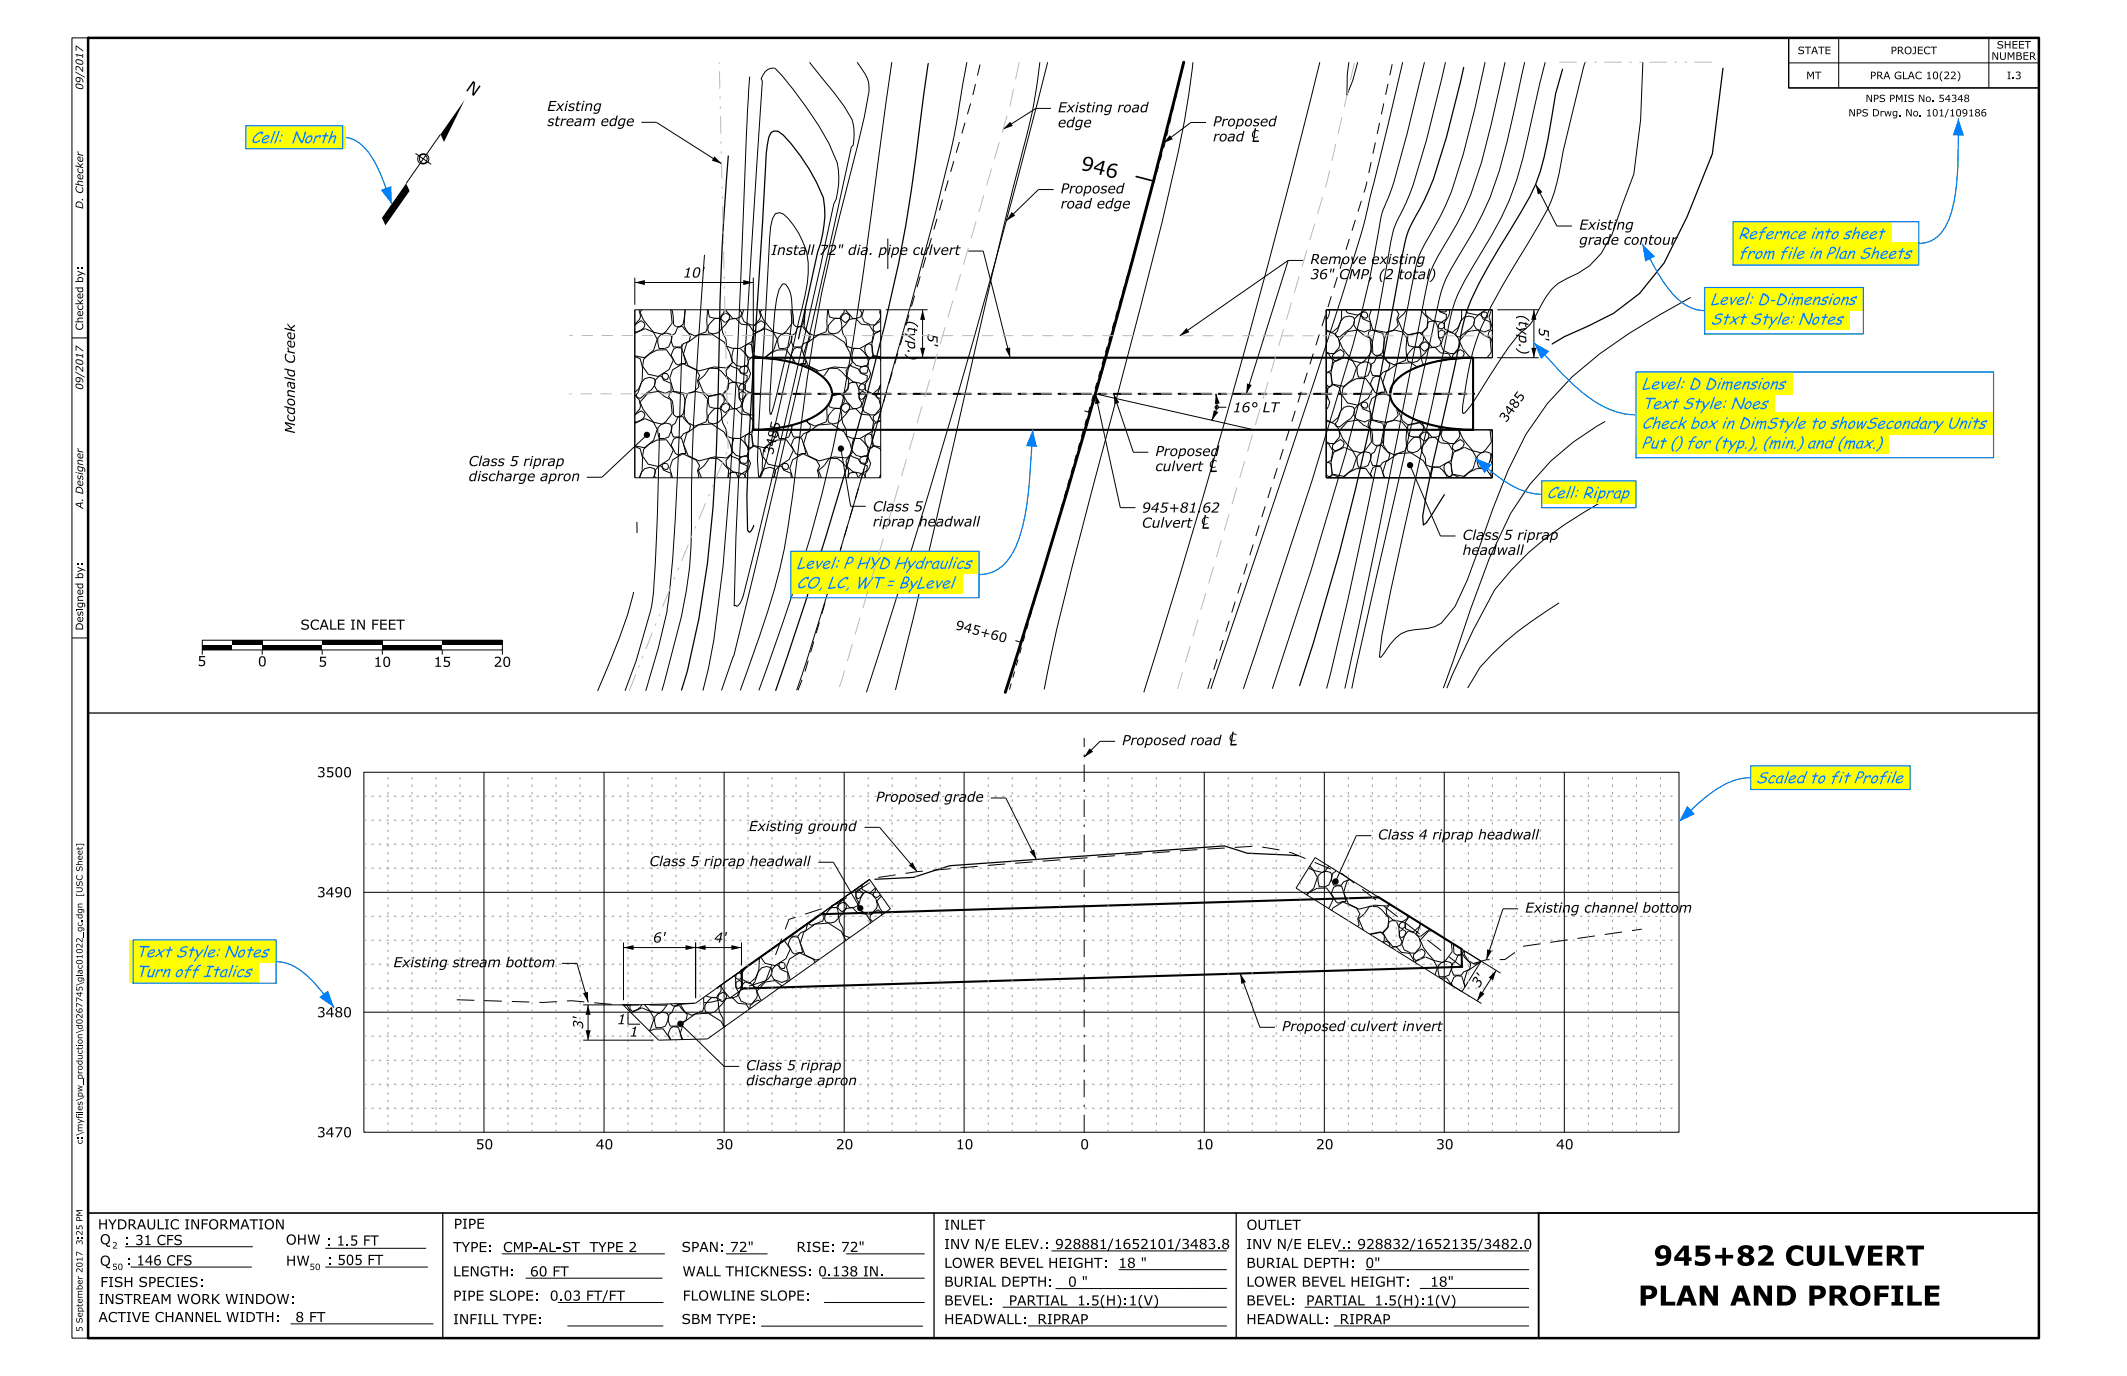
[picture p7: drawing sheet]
<svg xmlns="http://www.w3.org/2000/svg" width="432mm" height="279mm" viewBox="0 0 432 279" stroke-linecap="round" stroke-linejoin="round" font-family="sans-serif">
<defs><g id="words">
<g font-size="4.1">
<text x="335.7" y="257">945+82 CULVERT</text>
<text x="332.5" y="265.1">PLAN AND PROFILE</text>
</g>
<text font-size="2.9" x="219.2" y="34.4" transform="rotate(15 219.2 34.4)">9 4 6</text>
<g font-size="2.8">
<text x="254.2" y="28.8">L</text>
<text x="245.6" y="95.9">L</text>
<text x="244" y="107.4">L</text>
<text x="249.6" y="151.4">L</text>
</g>
<text font-size="2.4" x="94.4" y="18.2" transform="rotate(35 94.4 18.2)">N</text>
<g font-size="2.3" fill="#007fff">
<text x="50.9" y="29">Cell:</text>
<text x="60.4" y="29">North</text>
<text x="352.9" y="52.5">from file in Plan Sheets</text>
<text x="352.9" y="48.5">Refernce into sheet</text>
<text x="347.2" y="65.9">Stxt Style: Notes</text>
<text x="347.2" y="61.9">Level: D-Dimensions</text>
<text x="333.2" y="83">Text Style: Noes</text>
<text x="333.2" y="79">Level: D Dimensions</text>
<text x="333.2" y="87">Check box in DimStyle to showSecondary Units</text>
<text x="333.2" y="91">Put () for (typ.), (min.) and (max.)</text>
<text x="314" y="101.2">Cell: Riprap</text>
<text x="161.7" y="119.5">CO, LC, WT = ByLevel</text>
<text x="161.7" y="115.5">Level: P HYD Hydraulics</text>
<text x="356.4" y="159">Scaled to fit Profile</text>
<text x="27.4" y="194.4">Text Style: Notes</text>
<text x="27.4" y="198.4">Turn off Italics</text>
</g>
<g font-size="2.1">
<text x="25.3" y="252.8">: 31 CFS</text>
<text x="25.4" y="256.9">: 146 CFS</text>
<text x="66.1" y="252.9">: 1.5 FT</text>
<text x="66.3" y="256.9">: 505 FT</text>
</g>
<g font-size="2">
<text x="111.1" y="22.5">Existing</text>
<text x="214.8" y="22.8">Existing road</text>
<text x="111.1" y="25.6">stream edge</text>
<text x="214.8" y="25.9">edge</text>
<text x="246.3" y="28.7">road</text>
<text x="246.3" y="25.6">Proposed</text>
<text x="215.3" y="39.3">Proposed</text>
<text x="215.3" y="42.3">road edge</text>
<text x="320.6" y="46.6">Existing</text>
<text x="156.6" y="51.8">Install 72&quot; dia. pipe culvert</text>
<text x="266" y="53.6">Remove existing</text>
<text x="320.6" y="49.7">grade contour</text>
<text x="138.7" y="56.4">10'</text>
<text x="266" y="56.7">36&quot; CMP, (2 total)</text>
<text x="184.3" y="67.5" transform="rotate(90 184.3 67.5)">yp.</text>
<text x="308.3" y="66.3" transform="rotate(90 308.3 66.3)">yp.</text>
<text x="59.9" y="76.6" transform="rotate(-90 59.9 76.6)">d Creek</text>
<text x="250.3" y="83.7">16° LT</text>
<text x="59.9" y="88" transform="rotate(-90 59.9 88)">Mcdonal</text>
<text x="95.1" y="94.6">Class 5 riprap</text>
<text x="234.6" y="95.7">culvert</text>
<text x="234.6" y="92.6">Proposed</text>
<text x="95.1" y="97.7">discharge apron</text>
<text x="177.2" y="106.9">riprap headwall</text>
<text x="177.2" y="103.8">Class 5</text>
<text x="231.8" y="107.1">Culvert</text>
<text x="231.8" y="104.1">945+81.62</text>
<text x="296.9" y="112.7">headwall</text>
<text x="296.9" y="109.6">Class 5 riprap</text>
<text x="61" y="127.9">SCALE IN FEET</text>
<text x="40.1" y="135.2">5</text>
<text x="52.4" y="135.3">0</text>
<text x="64.6" y="135.4">5</text>
<text x="75.8" y="135.4">10</text>
<text x="88" y="135.4">15</text>
<text x="100.2" y="135.4">20</text>
<text x="227.8" y="151.3">Proposed road</text>
<text x="64.3" y="157.8">3500</text>
<text x="177.8" y="162.8">Proposed grade</text>
<text x="152" y="168.8">Existing ground</text>
<text x="279.7" y="170.5">Class 4 riprap headwall</text>
<text x="131.9" y="175.9">Class 5 riprap headwall</text>
<text x="64.3" y="182.2">3490</text>
<text x="309.6" y="185.3">Existing channel bottom</text>
<text x="132.6" y="191.4">6'</text>
<text x="145" y="191.4">4'</text>
<text x="79.9" y="196.4">Existing stream bottom</text>
<text x="300.2" y="200.7" transform="rotate(-58 300.2 200.7)">3 '</text>
<text x="64.3" y="206.6">3480</text>
<text x="125.3" y="208">1</text>
<text x="260.3" y="209.4">Proposed culvert invert</text>
<text x="127.8" y="210.5">1</text>
<text x="151.5" y="220.4">discharge apron</text>
<text x="151.5" y="217.3">Class 5 riprap</text>
<text x="64.3" y="230.9">3470</text>
<text x="96.6" y="233.4">50</text>
<text x="120.9" y="233.4">40</text>
<text x="145.3" y="233.4">30</text>
<text x="169.7" y="233.4">20</text>
<text x="194.1" y="233.4">10</text>
<text x="219.3" y="233.4">0</text>
<text x="242.8" y="233.4">10</text>
<text x="267.2" y="233.4">20</text>
<text x="291.5" y="233.4">30</text>
<text x="315.9" y="233.4">40</text>
<text x="19.9" y="249.6">HYDRAULIC INFORMATION</text>
<text x="92.1" y="249.5">PIPE</text>
<text x="191.7" y="249.7">INLET</text>
<text x="253.1" y="249.7">OUTLET</text>
<text x="20.3" y="252.6">Q</text>
<text x="20.3" y="257">Q</text>
<text x="58" y="252.7">OHW</text>
<text x="58.1" y="257">HW</text>
<text x="92" y="254.2">TYPE:</text>
<text x="102" y="254.2">CMP-AL-ST</text>
<text x="119.7" y="254.2">TYPE 2</text>
<text x="138.4" y="254.2">SPAN: 72&quot;</text>
<text x="161.7" y="254.2">RISE: 72&quot;</text>
<text x="191.7" y="253.6">INV N/E ELEV.: 928881/1652101/3483.8</text>
<text x="191.7" y="257.4">LOWER BEVEL HEIGHT:</text>
<text x="228.5" y="257.4">18 &quot;</text>
<text x="253" y="253.6">INV N/E ELEV.: 928832/1652135/3482.0</text>
<text x="253" y="257.4">BURIAL DEPTH:</text>
<text x="20.3" y="261.3">FISH SPECIES:</text>
<text x="92" y="259.2">LENGTH:</text>
<text x="108.1" y="259.2">60 FT</text>
<text x="138.5" y="259.2">WALL THICKNESS: 0.138 IN.</text>
<text x="191.7" y="261.3">BURIAL DEPTH:</text>
<text x="253" y="261.3">LOWER BEVEL HEIGHT:</text>
<text x="291.5" y="261.3">18&quot;</text>
<text x="20" y="268.4">ACTIVE CHANNEL WIDTH:</text>
<text x="20" y="264.8">INSTREAM WORK WINDOW:</text>
<text x="60.6" y="268.4">8 FT</text>
<text x="92" y="264.1">PIPE SLOPE:</text>
<text x="92" y="268.9">INFILL TYPE:</text>
<text x="112.1" y="264.1">0.03 FT/FT</text>
<text x="138.4" y="268.8">SBM TYPE:</text>
<text x="138.6" y="264.1">FLOWLINE SLOPE:</text>
<text x="191.7" y="268.9">HEADWALL:</text>
<text x="191.7" y="265.1">BEVEL:</text>
<text x="205.4" y="265.1">PARTIAL</text>
<text x="210.9" y="268.9">RIPRAP</text>
<text x="220.6" y="265.1">1.5(H):1(V)</text>
<text x="253" y="268.9">HEADWALL:</text>
<text x="253" y="265.1">BEVEL:</text>
<text x="265.9" y="265.1">PARTIAL</text>
<text x="272.2" y="268.9">RIPRAP</text>
<text x="281.1" y="265.1">1.5(H):1(V)</text>
</g>
<g font-size="1.9">
<text x="305.7" y="85.9" transform="rotate(-54 305.7 85.9)">3</text>
<text x="306.7" y="84.6" transform="rotate(-54 306.7 84.6)">4 8 5</text>
<text x="156.9" y="92.5" transform="rotate(-77 156.9 92.5)">3 4 8 5</text>
<text x="193.8" y="127.8" transform="rotate(15 193.8 127.8)">9 4 5 + 6 0</text>
</g>
<g font-size="1.5">
<text x="364.9" y="11">STATE</text>
<text x="383.8" y="11">PROJECT</text>
<text x="405.3" y="9.9">SHEET</text>
<text x="366.7" y="16.1">MT</text>
<text x="379.2" y="16.1">PRA GLAC 10(22)</text>
<text x="404.3" y="12.1">NUMBER</text>
<text x="407.4" y="16.1">I.3</text>
<text x="16.9" y="18.2" transform="rotate(-90 16.9 18.2)">09/2017</text>
<text x="375.2" y="23.6">NPS Drwg. No. 101/109186</text>
<text x="378.7" y="20.7">NPS PMIS No. 54348</text>
<text x="254" y="28">C</text>
<text x="16.9" y="42.4" transform="rotate(-90 16.9 42.4)">D.Checker</text>
<text x="16.9" y="67.1" transform="rotate(-90 16.9 67.1)">Checked by:</text>
<text x="16.9" y="79.2" transform="rotate(-90 16.9 79.2)">09/2017</text>
<text x="16.9" y="95.9" transform="rotate(-90 16.9 95.9)">gner</text>
<text x="245.5" y="95">C</text>
<text x="16.9" y="103.3" transform="rotate(-90 16.9 103.3)">A.Desi</text>
<text x="243.8" y="106.5">C</text>
<text x="16.9" y="123.5" transform="rotate(-90 16.9 123.5)">gned by:</text>
<text x="16.9" y="128" transform="rotate(-90 16.9 128)">Desi</text>
<text x="249.5" y="150.5">C</text>
</g>
<g font-size="1.3">
<text x="16.8" y="182.1" transform="rotate(-90 16.8 182.1)">[USC Sheet</text>
<text x="16.8" y="186.6" transform="rotate(-90 16.8 186.6)">dgn</text>
<text x="16.8" y="197.9" transform="rotate(-90 16.8 197.9)">ac01022_gc.</text>
<text x="16.8" y="212.5" transform="rotate(-90 16.8 212.5)">i</text>
<text x="16.8" y="226.5" transform="rotate(-90 16.8 226.5)">ies\pw_producton\d0267745\gl</text>
<text x="16.8" y="232.4" transform="rotate(-90 16.8 232.4)">c:\m yfl</text>
<text x="16.8" y="252.8" transform="rotate(-90 16.8 252.8)">3:25 PM</text>
<text x="22.8" y="253.5">2</text>
<text x="22.8" y="257.9">50</text>
<text x="62.8" y="257.9">50</text>
<text x="16.8" y="264.7" transform="rotate(-90 16.8 264.7)">em ber2017</text>
<text x="16.8" y="270.4" transform="rotate(-90 16.8 270.4)">5 Sept</text>
</g>
</g></defs>
<g fill="none" stroke="#000" stroke-width=".25">
<path d="M188.5 12.9l-1.8 12.6a315.2 315.2 0 0 1-7.2 40.8 880 880 0 0 1-22 73.9M297.1 13.7l-3.4 14.1-2.7 8.5a77.2 77.2 0 0 1-4.8 9.9l-1 3.2-1.5 8.1a567.4 567.4 0 0 1-19.9 81.7M317.2 14l-1.4 5a117.4 117.4 0 0 1-3.1 15.9l-1 2.5a120.7 120.7 0 0 1-7.3 12.8 72.5 72.5 0 0 0-6.5 12.6 75.4 75.4 0 0 0-2.5 11.2l-1.4 6.3a350.8 350.8 0 0 0-5.2 24.5l.2 1.8 .6-.4 3.6-5.8M349.8 13.9l-2.2 17.3-5.1 12.9-4.7 9.3-5 6.2-5.2 4-5.1 2.6-4.9 2.2-2.5 1.4M363.1 7.7h50.8v10.2h-50.8zM147.8 31.7l-.9 13.8-.7 16.2a780 780 0 0 1-1.5 41.4l-1.1 11.3-1.7 11.2-2.3 10.6-1.2 3.9M162.1 68.8l3.9-17.6a21.9 21.9 0 0 0 1.1-11.1 40.1 40.1 0 0 0-8.1-12.7l-1-.7-.9-.1-.6 .4a16.3 16.3 0 0 0-1.1 6.6l-.6 11.7a1834.2 1834.2 0 0 0-3.2 55.4l.2 7 .3 .4a1.56 1.56 0 0 0 .9-1.4M17.9 144.8h396M263.6 173.7l-10.4-.5-4.7-1.4-55.7 4-7.3 2.4-7.9 .3M17.9 246.3h72v25.4M89.9 246.3h99.7v25.4M189.6 246.3h61.4v25.4"/>
<path d="M251 246.3h61.3v25.4"/>
</g>
<g fill="none" stroke="#000" stroke-width=".2">
<path d="M14.6 7.7h3.3v264h-3.3zM17.9 7.7h345.2v10.2h50.8v228.4h-101.6v25.4h-294.4zM152.2 15.6l-.7 12a2428 2428 0 0 1-3.2 69l-1.5 18.3-1.9 15-1.1 5.8-1.1 4.5M157.2 13.8a2.23 2.23 0 0 0-2.3 1.3l-.4 .9 .3 .5-2.3 35.4a1746.2 1746.2 0 0 0-3.5 71.1l.3-.1 .2 .2a2.83 2.83 0 0 0 1.4-2.1 2551.8 2551.8 0 0 0 18.4-79.6l.5-1a16.2 16.2 0 0 0 .2-7.3 57.4 57.4 0 0 0-9-15l-2.2-2.8-1.5-1.5M164.4 12.6l7 9a9.3 9.3 0 0 1 1.8 7.9l-.4 .4-3.4 15.8a2818.7 2818.7 0 0 1-20.5 87.6l-2.4 6.9M174 12.6l.1 .2a10.5 10.5 0 0 1 2.3 4.1v1.6a153.9 153.9 0 0 1-4 17.8 346.1 346.1 0 0 0-8.6 40.9l-1.1 8.3a377.6 377.6 0 0 1-3.5 26 153.8 153.8 0 0 1-7 23.5l-1.9 5.2M181 12.6l-2.6 18.9a914 914 0 0 1-7.3 49.6 305 305 0 0 1-12.2 45.3l-4.8 13.8M196.3 12.6l-2.2 13-1.1 5a1797.8 1797.8 0 0 1-25.1 90.2l-4.1 13.1-2.1 6.3M211.1 12.6a104.8 104.8 0 0 1-3.5 18l-.8 3.4a1982.8 1982.8 0 0 0-14.7 62.7l-6.6 28.6-3.7 14.8M212.7 12.6a1989.7 1989.7 0 0 1-36.8 128M242.2 12.6a177.6 177.6 0 0 1-3 18.3l-3.3 14.3-9.1 35.1a1159.9 1159.9 0 0 0-13.3 52.2l-1.5 7.5M267.9 12.6a2083 2083 0 0 1-35.7 128"/>
<path d="M273.8 12.6l-.3 2.5-.1 4.2 1.2-3 1-3.7M284.8 12.6l-8 33.3a1266.1 1266.1 0 0 1-17 52.6l-14 41.4M289.2 12.6a370.9 370.9 0 0 1-6.7 25.8l-2 5.3a300.4 300.4 0 0 1-5.8 26.2l-8.3 27.6-14 42.4M293.4 12.6a218.5 218.5 0 0 1-7.3 27l-1.3 2.9a18.4 18.4 0 0 0-2.4 6.5l-.7 3.7a370.6 370.6 0 0 1-8.5 39.4l-7.1 23.8-7.8 23.9M301.5 12.6l-2.1 9.3-2.3 9.4a62.8 62.8 0 0 1-7.9 18.2 22.9 22.9 0 0 0-2.6 8.6l-1.6 8.3a1450.4 1450.4 0 0 1-15.7 73.4M305.5 12.6l-2.8 12.7-1.9 7.6a69.2 69.2 0 0 1-8.9 19.1 22.9 22.9 0 0 0-2.8 8.6l-.4 2.1a2651.6 2651.6 0 0 1-15.7 77.1M309.5 12.6a403.8 403.8 0 0 1-5.1 22.1 66.6 66.6 0 0 1-8.3 17.3 26 26 0 0 0-4.3 10.6l-4 18-8.5 36.9-4.9 22.3M313.7 12.6l-1.1 4.2a308.8 308.8 0 0 1-4.7 19.7 62.7 62.7 0 0 1-7 14.5 60.3 60.3 0 0 0-5.6 10.3l-1.3 5.3a652 652 0 0 1-6 27.9l-5.7 25.4-1.8 9.2-.5 4.3 .3 .1 .5-.6a14.5 14.5 0 0 1 3.6-4.2 14.7 14.7 0 0 1 5.5-1.1l1.4-.4 1.3-.7 2.8-3.3 2.5-5.4 5.2-14.5 3-7.8 3.7-7.3 4.3-6.3 5.1-5.4a117.5 117.5 0 0 1 24-16.1M321.8 12.6l-4.5 18.1-.3 2a31.7 31.7 0 0 1-4.7 13.1l-2.2 3.8a134.4 134.4 0 0 0-9.4 16.9 66.4 66.4 0 0 0-3.8 17.2l.2 .3 .3-.2a105.1 105.1 0 0 0 6.8-10.2 24.4 24.4 0 0 1 4.8-6.3l.8-.7a7.5 7.5 0 0 0 2.3-3.2 16.2 16.2 0 0 1 4.2-5.8l4.1-2.1 2.3-1.5 2.3-2.5 2.3-3.9 4.4-12.3 1.4-10.9 .4-11.8M363.1 12.8h50.8M373.3 7.7v10.2M403.8 7.7v10.2"/>
<path d="M84.3 31.2l3.2 2.2M85 31.6a1.16 1.16 0 0 0 .3 1.6M85.3 31.8a.83 .83 0 0 0 .2 1.1M86.4 31.6a.76 .76 0 0 1 .2 1.1M86.6 31.3a1.1 1.1 0 0 1 .3 1.6M89.4 27.3l-7 10M128.9 56.4v5.5M128.9 57.4h24M143 51.8l-.6 8.9a577.6 577.6 0 0 0-2.1 50.5l-.3 4.1-.7 4.6-1 5.3-3.9 15M152.9 56.4v15.2M157.4 43.4l.9-.2 .7 .3a15.7 15.7 0 0 1 5.1 9.8 28.8 28.8 0 0 1-1.2 9.1l-3.4 14.6a218.3 218.3 0 0 1-4.9 19.4l-.2 .5-.3 .1-.1-.3-.2-3.3 .6-13.8 1.5-25.2a49.6 49.6 0 0 1 .9-10.1zM158.8 57.7l.3-.1a3.3 3.3 0 0 1 1.6 3 30.6 30.6 0 0 1-.8 10.1 132.2 132.2 0 0 1-3.4 13.4h-.1a3.9 3.9 0 0 1-.1-2.1l.5-9a93.3 93.3 0 0 1 .9-12.3l.5-1.9z"/>
<path d="M180.2 48.4v6.2M14.6 68.6h3.3M128.9 72.4l1.1 .4 .5 1.9-.1 2.6-.7 1.7-.8 .7M128.9 66l1.3-.9 .6 .5 .1 .4-.2 .6-.7 .5-1 .4-.1-.2M128.9 62.9h49.9v34.1h-49.9zM129.8 62.9l.2 1.3-.1 .6-1 1.2M130.7 73l1.2-1.1 1.4-.8 2-.1 1.4 2.1-.9 1.9-2.2 1.4-2-.4-1.1-1.6zM130.9 66.7l-2 1M130.9 76.9l1-.3 .9 .3a2.16 2.16 0 0 1-1.4 2.8l-1.4 1.2-.7-.2-.1-.6 .3-.4 .7-2.1zM131 66.7l1.6 .8 .8 1.4-.7 2.2-1.9 1.5-1.9-.4M131.6 79.8l2-.3 1.3 1 1.3 .6 .3 2.8-1.3 1.6-.7 .6-1.8-.4-2.1-2.5-.7-1.6zM133.6 68.6a1.74 1.74 0 0 1 2.6-.6 3.1 3.1 0 0 1-.5 2.4l-.8 .4h-1.1l-.3-1.4z"/>
<path d="M133.9 76.3l-.8 .9-.2 1.2 .5 .9 1.6 .6 1.2-.6v-1.5l-1.5-.6-.3-.7-.4-.2M134.7 75.8h.7l.3 .4-.2 .8h-.6l-.5-.4v-.5zM136.2 62.9l.3 2.8-1.3 1.6-.7 .6-1.8-.4-1.2-1.5-.9-1.1-.7-1.6 .4-.4M136.7 70.9l.6-.3 1.1 .1 .8 3.1h-.8l-.7 .3-.6-.3-.9-1.7zM137.2 79.7l1.5 .4 .4 1.1-.4 2.9-.6 .5h-.8l-.6-.4-.2-2.8-.8-.8 .3-.8 .6-.3 .5 .2M138.5 69.8l-.4 9.5a506.1 506.1 0 0 1-2.4 42.3l-.3 2.1a138.7 138.7 0 0 1-4.3 16.6M138.5 66.3l.5 .6 1.2 1.2-.3 1.2-1.2 .5-.4 .6h-1.6l-.4-1 .2-1.3 .6-.4 .5-1.2 .9-.2M138.6 73.8l-2.1 1.3-.5 1.7 .7 2.6 1.4 .3a3.4 3.4 0 0 0 3.8-1.2l-.3-1.2 .4-1-.6-1.2-2.8-1.3M139 62.9l-.3 2.9-.6 .5-.8 .1-.6-.5v-1.7l-.2-1.1-.2-.2M139.1 62.9l-.2 3.4 .8 1.3 1.3 .6 2.3-.8 .3-.9-.1-1.4 .2-2.2M139.4 69.7l2.4-1.7 2.7-.2 2.5 1.7 1.1 2.1 .6 2-1.2 1.1-2.5-.2-3.1 .8-2.2-1-1-2.4zM139.6 79.9l1.6-.4 1.5 .3 1 1.3-.2 2.2 .1 1.5-.3 .9-2.3 .8-1.3-.6-.8-1.4 .2-3.3z"/>
<path d="M143.8 62.9l.2 1.4 .9 .3 1.2 .1 .9-1.3v-.5M144 74.8h1.6l.9 .6 1.4 1.7-.2 1.9-1.1 1.1-.4-.2-2.4 .5-1-.8-1-2.3 1.2-1.1zM144.5 65.3l.6-.6h1.1l.3 1.3a1.68 1.68 0 0 1-.8 1.6 1.68 1.68 0 0 1-1.8 0l-.2-.6 .1-.9zM147.2 65.5l-.9-.8 .3-.7 .8-.4 .6 .4 .1 .4-.2 .6-.7 .5M147.3 62.9l1.4 1.8h.8l.8-.4 .3-.7-.4-.7M148 77.9l.7-.3 .7 .1 .6 1.3 .1 2 .5 .8-.3 .8-.8 .4-.8-.1-1.2-1.4-.7-1.4 .9-1zM148.3 74.2l.3 .2 1.3 .5 .5 .9 1.3 .5-.1 1-1 .6-1.8-.4-1.3-1.1-.1-1.2zM149.4 64.7l1.1 1.1 1.6 .2 .9 1.4-.4 2-2.4 1.4-1.6-.1-1.1-.4-.1-1.4-.7-1.3-.2-.9 1.6-1.9 1.3-.1M150.1 79.8l.6-.4 .7 .4-.1 .5-.3 .5-.5 .3-.4-.3zM150.2 70.8h-1.3l-.3 1.6 .1 .9a2.2 2.2 0 0 0 3 .9 1.75 1.75 0 0 0-.3-2.2l-1.1-1.2M150.5 78h.5l.2 .3v.6l-.4 .3-.7-.2v-.6zM151 62.9l-.4 1.3 .5 1.1 1.3 .7h.9l.9-1.2 .2-.6-.3-1.3"/>
<path d="M151.1 74.3a.6 .6 0 0 1 .6 .2 .6 .6 0 0 1 .1 .6v.2a.63 .63 0 0 1-1 .4h-.3a.76 .76 0 0 1-.3-.8 .76 .76 0 0 1 .8-.6h.1M151.4 70.1l.6-.3 .5 .2 .4 2.1-.3 .5-.4 .1a1.96 1.96 0 0 1-.8-2.6zM152.9 72.6a25.6 25.6 0 0 1 13.1 3.2 4.9 4.9 0 0 1 2.8 4.8 7.3 7.3 0 0 1-4.6 4.5 27.7 27.7 0 0 1-11.3 2.2zM153 66.3l1.5-1.2 .7 .5 .1 .4-.3 .6-.6 .5-1 .4-.5-.6zM153.9 72.6l-.9-.3-1 .7-.2 1.5 .6 1.3-.3 .9-.8 1.3v1.3l1.6 .6M153.9 72.6h34.4M155.3 66.7l-2.2 1.1-.5 2 .3 2.4 2.3 .4 1.9-1.5 .7-2.2-.8-1.4-1.6-.8M155.3 72.7a4.7 4.7 0 0 1 4.4-1.7l1.4 2.1-.2 .5M155.4 72.7h-.1M158.6 67.9l1-.3 .9 .4a2.39 2.39 0 0 1-.2 1.8l-.2 .6-.9 .4h-1l-.3-1.4v-.8zM160.5 62.9l.3 2.8-1.2 1.6-.7 .6-1.8-.4-1.2-1.5-.9-1.1-.7-1.6 .4-.4M160.7 62.9l.2 .2 .1 1.1 .1 1.7 .5 .5 .9-.1 .5-.5 .4-2.9"/>
<path d="M160.9 73.6h-.1M160.9 73.6h.1M161.5 73.8l-.9-1.7 .5-1.2 .6-.3 1 .1 .9 3.1h-.9l-.3 .1M162.4 74h-.2M162.6 74.1h-.1M162.9 66.3l.4 .6 1.3 1.2-.3 1.2-1.2 .5-.5 .6h-1.5l-.4-1 .1-1.3 .6-.4 .5-1.2 1-.2M163 73.8l2.7 1.3 .3 .5M163 73.8l-.4 .3M163.8 69.7l2.4-1.7 2.6-.2 2.6 1.7a10.7 10.7 0 0 1 1.6 4.1l-1.1 1.1-2.5-.2-3.1 .8-2.2-1-1-2.4zM166.1 75.7l.1 .2M167 76.5l.4-.3 1-1.4a2.76 2.76 0 0 1 2.9 1.1l1 1.2-.2 1.9-1.1 1.1-.4-.2-1.7 .4M168 62.9l-.1 2.2v1.4l-.2 .9-2.3 .8-1.3-.6-.9-1.3 .3-3.4"/>
<path d="M168.2 62.9l.2 1.4 .8 .3 1.3 .1 .9-1.3v-.5M168.8 65.3l.7-.6h1.1l.3 1.2a1.55 1.55 0 0 1-.8 1.7l-.9 .2-.9-.2-.2-.6 .1-.9zM171.6 65.5l-.9-.8 .3-.7 .8-.4 .6 .4 .1 .4-.2 .6-.7 .5M171.7 62.9l1.4 1.8h.8l.8-.4 .3-.7-.4-.7M172.4 77.9l.6-.3 .8 .1 .5 1.3 .1 2 .6 .8-.3 .8-.8 .4-.8-.1-1.2-1.4-.8-1.4 1-1zM172.4 64.8l1.3-.1a2.68 2.68 0 0 0 2.8 1.3l.8 1.4-.3 2-2.4 1.4a6 6 0 0 1-2.7-.5 3.6 3.6 0 0 0-.8-2.7l-.2-.9zM172.7 74.2l.3 .2 1.2 .5 .5 .9 1.4 .5-.1 1-1 .6-1.9-.4-1.2-1.1-.1-1.2zM174.2 70.8h-.9a4 4 0 0 0-.3 2.5l.8 .9 1.2 .3 1-.3 .3-.7-.2-1-1.4-1.7M174.4 79.8l.7-.4 .6 .4v.5l-.3 .5-.5 .3-.5-.3zM174.8 74.6a.89 .89 0 0 1 1.4 .3 .85 .85 0 0 1-.8 .9 .85 .85 0 0 1-.8-.9zM174.8 78h.5l.3 .3v.6l-.4 .3-.8-.2v-.6zM175.3 62.9l-.3 1.4a2.33 2.33 0 0 0 2.7 1.7l.9-1.2 .2-.6-.2-.9"/>
<path d="M175.8 70.1l.6-.3 .5 .2 .1 .4 .1 1.1 .2 .6-.3 .5-.5 .1a1.96 1.96 0 0 1-.7-2.6zM176.2 79.7a2.58 2.58 0 0 1 2.4 3.4l-.9 1.1h-1l-1.3-.6-.5-1.1a5 5 0 0 1 1.3-2.8zM178.5 62.9v.1M178.5 63.1l.1 .2M178.8 73.2l-.1-.4-1.3-.5-1 .7-.2 1.5 .5 1.3-.2 .9-.9 1.3 .1 1.3 1.5 .7 1.2-1 .4-1M178.8 78.2l-.5 1.5-.4 .4 .2 .6 .7 .1M178.8 63.2l-.2 .1 .2 .3M178.8 67.2l-1.3 .6-.5 2.1 .3 2.3 1.5 .3M178.8 65.2l-1.5 1.1v.6l.5 .6 1-.4M179.8 62.9h8.5M187.3 62.9v9.7M222.4 80l32.2 7.3"/>
<path d="M269.2 78.2l.3 1.1-.2 .7M269.2 62.9h33.8v9.7h-4a28.3 28.3 0 0 0-13.8 3.2 5.5 5.5 0 0 0-3 4.2 5.1 5.1 0 0 0 3 4.1 27.6 27.6 0 0 0 13.8 3.2h4v9.7h-33.8zM269.2 71.8h.5l.9 1.4-.4 2-1 .5M269.2 75.8l.4-.2 .5 .2 .4 2.1-.3 .5-.5 .1-.5-.4M269.2 63.9v.9M269.2 67.6l.3-.3a2.53 2.53 0 0 1 2.3 3.3l-.9 1.2h-1l-.7-.4M269.3 62.9v.2M269.8 62.9a1.9 1.9 0 0 1-.6 2M270.5 72.1l1.6-1.1 .6 .4 .2 .5-.3 .5-.6 .5-1 .4-.5-.6zM272.4 62.9l-.1 2-.7 1.6-1.2 1-1.2-.5M272.6 78.8l1.2-1.1 1.5-.8 1.9-.1 1.5 2.1-.9 2-2.2 1.4-2.1-.5-1.1-1.6zM272.9 72.6l-2.2 1-.5 2.1 .3 2.3 2.3 .5 1.8-1.6 .8-2.2-.8-1.4-1.7-.7"/>
<path d="M272.9 64.4l1-.2 .9 .2a2.16 2.16 0 0 1-1.5 2.9l-1.4 1.1-.6-.1-.2-.6 .4-.4 .7-2.1zM273.1 62.9l.4 .6 2.1 .5 1.7-1.1M273.5 67.3l2.1-.3 1.3 1.1 1.2 .6 .3 2.8-1.2 1.6-.8 .6-1.8-.4-2-2.6-.7-1.5zM275.5 74.4a1.74 1.74 0 0 1 2.6-.6 3.1 3.1 0 0 1-.4 2.5l-.8 .3h-1.1l-.3-1.4zM275.9 63.8l-.9 .9-.2 1.2 .5 .9 1.7 .6 1.2-.5v-1.5l-1.6-.7-.2-.6-.5-.2M276.7 63.4h.6l.3 .4-.1 .8h-.6l-.5-.4v-.5zM278.7 76.7l.6-.3 1 .1 .9 3.1h-.8l-.8 .3-.5-.3-.9-1.7zM279.1 67.2l-.5-.2-.7 .3-.2 .8 .7 .9 .3 2.7 .5 .5 .8-.1 .6-.5 .4-2.8-.3-1.1-1.6-.5M280.5 72.1l.4 .6 1.3 1.2-.3 1.2-1.2 .5-.5 .7h-1.5l-.5-1.1 .2-1.3 .6-.4 .5-1.2 1-.2M280.6 79.7l1.7 .8M280.6 79.7l-2.1 1.2-.6 1.7 .8 2.7 1.2 .2a3.2 3.2 0 0 0 3.9-1.2l-.1-.7M281.6 67.5l1.6-.5 1.4 .4 1 1.2-.2 2.3 .1 1.5-.2 .8-2.3 .9-1.3-.7-.9-1.3 .3-3.3z"/>
<path d="M283.5 62.9l.5 .9-.4 1 .2 1.3a3.4 3.4 0 0 1-3.8 1.1l-1.3-.2-.8-2.7 .5-1.4M285.8 68.1l2.4-.5 .8 .7v.9l-.9 1.3-1.3-.1-.8-.2-.3-1zM286.5 71.1l.6-.6h1.1l.3 1.4-.1 .8-.7 .7-.9 .3-.9-.3-.3-.6 .2-.9zM287.8 74.5l-1.4-.8-2.7 .1-2.3 1.7-.7 2.2 1 2.4 .6 .3M288.3 62.9l1.6 1.8-.2 1.8-1.1 1.1-.5-.1-2.3 .5-1.1-.8-1-2.4 1.2-1 .6-.9M289.1 71.3l-.8-.7 .3-.8 .7-.4 .7 .4 .1 .4-.2 .6-.7 .5M289.4 62.9l.1 1 1.2 1.2 1.9 .3 1-.6 .1-.9-1.4-.6-.2-.4M289.9 65.4l.7-.2 .8 .1 .5 1.2 .1 2 .6 .9-.3 .7a2.13 2.13 0 0 1-1.6 .4l-1.2-1.5-.8-1.3 1-1.1zM291.3 70.5l1.2 1.1 1.6 .2 .6 1M291.4 70.5l-1.4 .2-1.5 1.8 .2 .9 .3 .7M292 67.4l.7-.4 .6 .4v.4l-.4 .6-.4 .3-.5-.4zM292.2 62.9l.1 .3 .4 .1a.6 .6 0 0 0 1-.4"/>
<path d="M292.4 65.5h.5l.3 .3v.7l-.4 .2-.8-.1v-.6zM293.8 67.3a2.62 2.62 0 0 1 2.4 3.3l-1 1.2h-.9l-1.3-.6-.4-1.3a4.8 4.8 0 0 1 1.2-2.6zM294.9 72.8l.1 .1M296.7 72.7h-.1M296.7 72.6l.3-.2 .3-.5-.2-.5-.6-.4-1.6 1.1v.7M296.8 62.9l-.1 2-.7 1.6-1.2 1-1.5-.7-.1-1.3 .8-1.2 .3-.9-.2-.5M297.3 72.6h-.2M297.3 72.6h.2M297.5 62.9l.4 .6 2.1 .5 1.7-1.1M299.3 65.4l.1-.4-.2-.6-1-.2-.9 .2-.7 .8-.8 2.1-.3 .4 .1 .2a.69 .69 0 0 0 .7 .5l1.4-1.1a2.99 2.99 0 0 0 1.5-1.6M299.3 65.4l-.1 .3M300.2 63.8l-.8 .9-.2 1"/>
<path d="M300.3 63.9l.4 .2 .2 .4a1.21 1.21 0 0 0 1.1 .7l.5 .2 .1 1.5a2.19 2.19 0 0 1-3.4-1v-.2M300.7 63.7l.4-.3h.6a.74 .74 0 0 1 .1 1.2 .9 .9 0 0 1-1.1-.4zM301.9 72.6l.9-1.1-.3-2.8-1.3-.6-1.2-1.1-2.1 .3-1.6 1.9a8.3 8.3 0 0 0 2.2 3.5M302.7 63.2l-.1 .2a1.5 1.5 0 0 0-.1 1.7l.5 1.5M302.8 62.9l-.1 .2M303 67l-.7 .3-.2 .8 .7 .9 .2 .7M304 62.9h8.4M304 72.6h8.4M311.4 62.9v9.7M128.9 90.7l1.1 .4a6.6 6.6 0 0 1-.2 5.9M128.9 84.3l1.3-.9 .6 .5 .1 .4-.2 .6-.7 .5-1 .4-.1-.2M128.9 80.2l.9 1 .2 1.3-.1 .6-1 1.1"/>
<path d="M129.9 97a2.28 2.28 0 0 1 2-2.1l.9 .2 .2 .6-.1 .9-.4 .4M130.7 91.2l1.2-1.1 1.4-.7 2-.1 1.4 2.1-.9 1.9-2.2 1.4-2-.4-1.1-1.7zM130.9 85l-2 1M131 85l1.6 .7 .8 1.5-.7 2.2-1.9 1.5-1.9-.4M133.6 86.9a1.74 1.74 0 0 1 2.6-.6 3.1 3.1 0 0 1-.5 2.4l-.8 .3h-1.1l-.3-1.3zM133.9 87.9a525.5 525.5 0 0 1-1.4 33.4l-.4 2.7-2.9 10.2-2.3 6.1M133.9 94.5l-.8 .9-.2 1.2 .2 .4M134 94.6l.4 .2 .3 .7 1.5 .6v.9M134.7 94.1h.7a.74 .74 0 0 1 .1 1.2h-.6l-.5-.4v-.5zM136.7 89.2l.6-.4 1.1 .2 .8 3.1h-.8l-.7 .3-.6-.3-.9-1.7zM138.5 84.5l-.9 .2-.5 1.3-.6 .4-.2 1.3 .4 1 1.6 .1 .4-.7 1.2-.5 .3-1.2-1.2-1.2-.5-.7M138.6 92.1l2.8 1.4 .6 1.1-.4 .9 .3 1.3-.2 .2"/>
<path d="M138.6 92.1l-2.1 1.3-.5 1.6 .5 2M139.4 87.9l2.4-1.6 2.7-.2 2.5 1.6 1.1 2.2 .6 2-1.2 1.1-2.5-.2-3.1 .8-2.2-1.1-1-2.3zM143.8 80.5l2.5-.5 .7 .7v.9l-.9 1.3h-1.2l-.9-.3-.2-1zM144.5 83.5l.6-.6 1.1 .1 .3 1.3v.8l-.7 .7-1 .3-.9-.3-.2-.6 .1-.9zM147.2 83.8l-.9-.8 .3-.7 .8-.5 .6 .4 .1 .5-.2 .6-.7 .5M148.3 92.4l.3 .3 1.3 .5 .5 .9 1.3 .5-.1 .9-1 .7-1.8-.4-1.3-1.1-.1-1.2zM149.4 83l1.1 1.1 1.6 .2 .8 1.2M149.4 83l-1.3 .1-1.6 1.8 .2 1 .7 1.3 .1 1.3 1.1 .5h1.6l2.4-1.4 .3-1.5M149.9 97l-.5-1-.7-.1-.7 .2-.2 .9 .1-1.6-1.4-1.7-.9-.6-1.6-.1-1 1.5-1.2 1 .6 1.5M150 97l.1-.3 .4-.5h.5l.2 .4v.4M150.2 89h-1.3l-.3 1.6 .1 1 .7 .9 1.2 .3 1.1-.3 .2-.7-.2-1.1-.7-1-.7-.6M151.1 92.6a.6 .6 0 0 1 .6 .1 .6 .6 0 0 1 .1 .7v.2a.63 .63 0 0 1-1 .4h-.3a.77 .77 0 0 1-.3-.9 .77 .77 0 0 1 .9-.5"/>
<path d="M151.3 97v-.8l.8-1.2 .3-.9-.6-1.3 .2-1.5 1-.7 1.3 .5 .5 1.9-.1 2.6-.6 1.4M151.4 88.4l.6-.3 .5 .2 .4 2-.3 .5-.4 .2a1.96 1.96 0 0 1-.8-2.6zM152.9 80.1l-1-.4a5 5 0 0 0-1.3 2.8l.5 1.1 1.3 .6h.5M152.9 86.9l-.3 1.2 .3 2.4 2.3 .4 1.9-1.5M154.2 97l.4-1.1 .7-.8 1-.2 .9 .2 .2 .6-.2 .9-.3 .4M158.3 94.5l-.9 .9-.2 1.2 .2 .4M158.3 94.6l.5 .2 .3 .7 1.4 .6 .1 .9M158.4 89.3h1.3l1.4 2.1-.9 1.9-2.2 1.4-2-.4-1.2-1.7 .2-1.4 1.2-1.1M158.8 94.4l.3-.3h.6l.4 .4-.2 .8h-.7l-.4-.4zM160.6 86.4l.1 .3-.1 .5M160.6 87.3l-.5 1.4-.9 .3h-1l-.3-1.3M161 86.3l-.2 .1-.1 .8"/>
<path d="M161.1 89.2l.6-.4 1 .2 .9 3.1h-.9l-.7 .3-.5-.3-.9-1.7zM163 92.1l2.7 1.4 .7 1.1-.5 .9 .4 1.3-.2 .2M163 92.1l-2.1 1.3-.6 1.6 .6 2M163.6 85.4l1 1-.2 .8M164.4 87.3l-.1 .3-1.2 .5-.5 .7-1.5-.1-.4-1v-.4M167.9 82.5v.5a5.1 5.1 0 0 1-.2 2.7l-2.3 .8-1.3-.6-.3-.6M168.8 86.1h-.8a3.5 3.5 0 0 0-3.2 1.1M168.9 80.4l1.7-.4 .8 .7v.9l-.9 1.3h-1.3l-.8-.3-.2-.5M168.9 83.5l.6-.6 1.1 .1 .3 1.3-.1 .8-.7 .7-.9 .3-.9-.3a1.81 1.81 0 0 1 .5-2.3M168.9 86.1l2.5 1.6 1.1 2.2 .5 2-1.1 1.1-2.5-.2-3.1 .8-2.2-1.1-1-2.3 .7-2.3 .9-.6M171.6 83.8l-.9-.8 .3-.7 .8-.5 .6 .4 .1 .5-.2 .6-.7 .5M172.1 97l.2-1.6-1.5-1.7-.8-.6-1.6-.1-1 1.5-1.2 1 .6 1.5"/>
<path d="M172.2 97l.2-.9 .6-.2 .8 .1 .4 1M172.4 83.1l1.3-.1 1.1 1.1 1.7 .2 .8 1.4-.3 1.9-2.4 1.4h-1.7l-1-.5-.1-1.3-.7-1.3-.2-1zM172.7 92.4l.3 .3 1.2 .5 .5 .9 1.4 .5-.1 .9-1 .7-1.9-.4-1.2-1.1-.1-1.2zM174.2 89h-.9a4 4 0 0 0-.3 2.6 2.13 2.13 0 0 0 3.1 .7l.2-.5-.2-1.1-1.4-1.6M174.4 97v-.3l.4-.5h.5l.3 .4v.4M174.8 92.9a.89 .89 0 0 1 1.4 .3 .86 .86 0 0 1-.7 .9 .86 .86 0 0 1-.9-.7zM175.8 88.4l.6-.3 .5 .2 .1 .4 .1 1.1 .2 .5-.3 .5-.5 .2a1.96 1.96 0 0 1-.7-2.6zM178.8 81.5l-.2 .1 .2 .3M178.8 91.5l-.1-.4-1.3-.5-1 .7-.2 1.5 .5 1.3a4.3 4.3 0 0 1-1.1 2.1v.8M178.8 85.4l-1.3 .6-.5 2.1 .3 2.4 1.5 .3M178.8 96.3l-.3 .7M178.8 96.4l-.2 .6"/>
<path d="M178.8 83.5l-1.5 1v.7l.5 .6 1-.5M220.1 83.4l1.2 .3M246.7 82.7h2.3M247.1 81.7l-.3-1.7a6.6 6.6 0 0 1-.8 5.3l.8-1.6M269.2 83.2l.5-.6 .2-1-.5-1.3 .2-1.5 1-.7 1.3 .6 .5 1.8-.1 2.6-.7 1.7-1.2 1-1.2-.5M269.2 94.1l.4-.2 .5 .2 .4 2.1-.3 .5-.5 .1-.1-.2M269.2 90.1h.5l.9 1.4-.4 2-1 .5M269.2 82.1v1M269.2 80.3a.56 .56 0 0 1 .1 .9v.2M269.2 96.3l.3 .3M269.2 96.4l.2 .6M269.2 85.8l.3-.3a2.53 2.53 0 0 1 2.3 3.4l-.9 1.2h-1l-.7-.4"/>
<path d="M269.7 97l.9-.6 1.3 .6M270.5 90.3l1.6-1 .6 .4 .2 .4-.3 .6-.6 .5-1 .4-.5-.5zM272.7 97l1.1-1 1.5-.8 1.9-.1 1.4 1.9M272.9 82.7l1-.3 .9 .3a2.16 2.16 0 0 1-1.5 2.8l-1.4 1.2-.6-.2-.2-.6 .4-.4 .7-2.1zM272.9 90.8l-2.2 1.1-.5 2 .3 2.4 2.3 .4 1.8-1.5 .8-2.2-.8-1.5-1.7-.7M273.5 85.6l2.1-.3 .3 .2a5.1 5.1 0 0 0 2.2 1.5l.3 2.7-1.2 1.7-.8 .6a3.2 3.2 0 0 1-2.8-1.7l-1-1.3-.7-1.5zM275.9 82.1l-.9 .9-.2 1.2 .5 .9 1.7 .6 1.2-.5v-1.6l-1.6-.6-.2-.7-.5-.2M276.2 92l1-.3 .9 .3a1.53 1.53 0 0 1 0 1.5l-.4 1-.8 .4h-1.1l-.3-1.4v-.8zM276.4 82l.3-.3h.6l.3 .4-.1 .7h-.6l-.5-.4zM279.1 85.5l1.6 .4 .3 1.2-.4 2.8-.6 .5-.8 .1-.5-.5-.1-1.7a2.11 2.11 0 0 0-.9-1.9l.2-.8 .7-.3 .5 .2M280.5 90.3l.4 .7 1.3 1.2-.3 1.2-1.2 .5-.5 .7-1.5-.1-.5-1 .2-1.3 .6-.4 .5-1.2 1-.2M281 97l-.7-2.2-1-.1-.6 .3-.5 1.2 .4 .8"/>
<path d="M281.1 97l-.4-1 .7-2.2 2.3-1.7 2.7-.2 2.6 1.7 1.1 2.1 .3 1.3M281.6 85.8l.8-.3a2.68 2.68 0 0 1 3.2 1.4l-.2 2.2 .1 1.5-.2 .9-2.3 .9-1.3-.7-.9-1.3 .3-3.3zM283.6 82.9l.1 .7M283.8 83l.2 .7M284 83.8l.7 1.6 1.1 .9 2.3-.5 .5 .1 .1-.1M285.8 86.4l2.4-.6 .8 .7v1l-.8 .9-.1 .4-1.3-.1-.8-.3-.3-.9zM286.5 89.4l.6-.6h1.1l.3 1.3-.1 .8-.7 .8-.9 .2-.9-.2-.3-.6 .2-.9zM288.7 85.8h.1M288.9 85.8l-.2 .1a8.2 8.2 0 0 0 2 2.9h.8l.8-.4 .3-.7-.3-.4M289.2 89.6l.7-.5 .2-.6-.1-.4-.7-.4-.7 .4-.3 .7 .8 .8M291.4 88.8l-1.4 .1-1.5 1.9 .2 .9 .6 1.3 .2 1.4 1 .4 1.6 .1 2.5-1.4 .3-2-.8-1.4-1.6-.2-1.2-1.1M292 86.6l.3 .6"/>
<path d="M292 86.6l.5 .4 .3-.3M292.1 94.9h-1.2l-.4 1.5 .1 .6M292.2 94.9l1.5 1.7 .1 .4M293 86.8l-.2 .4M293.4 94.2l.5-.3 .6 .2 .1 .4 .3 1.7-.3 .5-.5 .1a1.96 1.96 0 0 1-.7-2.6zM294.1 97l.9-.6 1.3 .6M294.9 90.3l1.6-1 .6 .4 .2 .4a2.53 2.53 0 0 1-1.9 1.5l-.5-.5zM296.1 87.1v.1M296.1 87.3l.3 1-.2 .6-1 1.2h-.9l-1.3-.6-.5-1.2 .3-1M296.4 87.3l-.1 .2 .6 1.5 2.1 2.5 1.9 .4M296.5 87.2h-.1M297.3 90.8l-2.2 1.1-.5 2 .3 2.4 2.2 .4 1.9-1.5 .8-2.2-.9-1.5-1.6-.7"/>
<path d="M299.9 92.7a1.94 1.94 0 0 1 2.6-.6l.2 .5-.6 1.9-.9 .4h-1.1l-.3-1.4zM302.5 87.3l.3 2.4-1.2 1.7-.7 .5M302.8 87.2l.2 .8M302.9 96.9l-1.3-1.8a5 5 0 0 0-4.5 1.9M303 92.1l-.2 .1-.2 1.3 .4 .8M303 95.3l-.4 .9 .2 .4M325.9 85.6a48.9 48.9 0 0 0-19.2 18.6l-4.4 9.2-3.8 10.4-5.5 15.9M129.3 106v2.2M325.4 101.7a86.1 86.1 0 0 0-15 10.4l-3.5 3.6-3.5 4.1-4.4 8.2-4.1 9-1.2 2.7M14.6 129.5h3.3M41.1 132v.9M41.1 130h60.9v2h-60.9z"/>
<path d="M53.2 132v.9M65.4 132v.9M77.6 132v.9M89.8 132v.9M102 132v.9M128.6 120.2a47.4 47.4 0 0 1-2.8 9.3l-4.5 10.8M206.1 130.1l1.2 .3M316.5 122.4a66 66 0 0 0-16 13.1l-2.5 4.2M73.9 156.8h267v73.1h-267zM98.2 156.8v73.1M122.6 156.8v73.1M147 156.8v73.1"/>
<path d="M171.4 156.8v73.1M195.7 156.8v73.1M244.5 156.8v73.1M268.9 156.8v73.1M293.2 156.8v73.1M317.6 156.8v73.1M174.9 179.7v.6l-.3 .3-.7-.2M175 179.7v.9l1.6 .7 1.2-1M265.6 176.3l1.1 .4 .7 1.5-.7 2.2-1.5 1.2M265.9 175.8l.8 .9 1.8 .5 1.3-1.3M267 174.1l33.7 21.1-3.9 6.2-33.7-21.1zM267.6 177.9a1.74 1.74 0 0 1 2.6-.6 3 3 0 0 1-.4 2.4l-.9 .4h-1.1l-.3-1.4z"/>
<path d="M271.2 176.7l-.1 .3-.6 .4-.2 1.3 .4 1h1.6l.5-.6 1.2-.6M274 178.5l-.6 .5-.6 2.2 .9 2.3 2.2 1.1 3.1-.8 2.6 .2 .4-.4M73.9 181.2h267M126.6 192.4h23.9M126.6 191.4v11.7M141.2 191.4v11.3M149.1 198.1l.2 .5 .1 2 .6 .9-.3 .7-.8 .4h-.8l-1.2-1.5-.6-1M149.4 199.5l.7-.4 .6 .4v.4l-.3 .5-.5 .4-.5-.4zM149.8 197.6h.5l.3 .3v.6l-.4 .3-.8-.2v-.6zM150.5 191.4v4.6M151 196.7v.2l-1.1 .6M151.2 199.4a2.53 2.53 0 0 1 2.4 3.3l-1 1.2h-.9l-1.3-.6-.5-1.2a5 5 0 0 1 1.3-2.7z"/>
<path d="M154.2 194.5l-.1 2.5-.7 1.6-1.2 1-1.5-.7-.1-1.3 .8-1.2M154.7 196.5l.9-.2 .9 .2a2.18 2.18 0 0 1-1.4 2.9l-1.4 1.1-.6-.2-.2-.6 .3-.3 .8-2.2zM157.6 195.9l-.8 .9-.2 1.2 .5 .9 1.7 .6 1.2-.5-.1-1.6-1.5-.6-.3-.7-.4-.2M158.2 195.8l.3-.4 .6 .1a.78 .78 0 0 1 .1 1.1 .87 .87 0 0 1-1-.3zM159.2 190.9l1.2 1.8-.8 2-2.3 1.4-2-.5-.9-1.3M160.3 199.1l-.6 .3-.1 .2M160.5 190.5l.6-.3 1 .1 .8 3.1h-.8l-.7 .3-.5-.3-.9-1.7zM162.3 193.5l2.8 1.3 .4 .6M162.3 193.5l-2 1.2-.6 1.7 .7 2.6M163.8 187.6l.1 .1-.3 1.2-1.1 .5-.5 .7h-1.6M167.2 185.2l.1 1-.3 .8-2.3 .9-.7-.4M168.2 184.9l.6-.6h1.1l.4 1.3a1.7 1.7 0 0 1-.9 1.6 1.7 1.7 0 0 1-1.8 0l-.2-.6 .2-.9z"/>
<path d="M170.3 183.6l.8-.4 .6 .4 .1 .4-.2 .6-.6 .5-.9-.7zM170.7 182.7v.3l-.8 1.3-1.3-.1M171.7 191l-1-1.9-2.5-1.7-2.7 .2-2.3 1.7-.7 2.2 .9 2.4 2.2 1 .8-.2M173.1 184.3l1.1 1.2 1.7 .1 .8 1.4-.1 .5M173.1 184.3l-1.3 .2-1.5 1.8 .1 .9 .7 1.3 .1 1.4 1.4 .4M173.7 180.6l.1 1.7 .5 .9-.2 .8-.9 .3h-.7l-1.5-1.8M173.8 181.2l.7-.4 .6 .4-.1 .4-.3 .6-.5 .3-.4-.4zM175.6 181.1a2.53 2.53 0 0 1 2.3 3.3l-.9 1.2h-.9l-1.3-.6-.5-1.1a4.4 4.4 0 0 1 1.3-2.8zM177.8 180.4l-.2 .7-.4 .4 .2 .6 .7 .1 .6-.5M178.9 185.8v-.6l-.6-.5-.8 .5-.8 .7-.1 .6 .5 .6M178.9 182l-.9 1 .7 1.5 .7 1M265.3 181.7a4.3 4.3 0 0 1 4-1.4l1.4 2.1-.9 1.9-.1 .1"/>
<path d="M270.4 184.9l.1-.5 2.1-1.3 2.8 1.3 .7 1.2-.5 .9 .3 1.3-.3 .3M270.8 180.2l.6-.4 1 .2 .9 3.1h-.9l-.7 .3-.5-.3-.9-1.7zM276.8 188.9l-1-2.4 1.2-1 1-1.5 1.6 .1 .9 .6 1.4 1.7-.1 1.8-1.1 1.2-.5-.2-2.1 .5M278.2 189.8l2.1-.5 .7 .7v.9l-.3 .4M280.8 191.4l.6-.3 .6 .4 .1 .7M282 187.1l.7-.2 .8 .1a6.5 6.5 0 0 1 .6 3.3l.5 .8-.3 .8-.8 .3h-.7l-1.3-1.4-.7-1.4 1-1.1zM282.2 183.7l-.8 .8 .1 1.2 1.3 1.1 1.9 .4 1-.7v-.7M282.4 192.4l1-.2 1.1 1.2 1.6 .2 .9 1.3-.1 .3M284.1 189.1l.7-.4 .6 .4v.4l-.4 .6-.4 .3-.5-.3zM284.5 187.3h.5l.3 .2-.1 .7-.3 .3-.8-.2v-.6zM285.9 189a2.68 2.68 0 0 1 2.4 3.4l-1 1.1h-.9l-1.3-.6-.5-1.1a5 5 0 0 1 1.3-2.8zM286.1 186.1l-.8 1.2v1.3l1.6 .7 1.2-1.1 .3-.7"/>
<path d="M287 193.8l1.6-1.1 .6 .4 .1 .5-.2 .6-.7 .5-1 .4-.5-.6zM288.4 187.5l-.5 1.5-.4 .4 .2 .6 .7 .2 1.9-1.5M289.3 194.3l-2.1 1M289.4 194.3l1.6 .7 .8 1.5-.5 1.4M290.7 188.9l-.7 .2-1.7 1.8 .7 1.5 2.1 2.6 1.8 .4 .7-.6 1.2-1.6-.2-1.8M292 196.1a1.74 1.74 0 0 1 2.6-.6 3.1 3.1 0 0 1-.5 2.5l-.8 .3h-1.1l-.3-1.3zM292.4 198.6h1.3l1 1.5M293.7 199.4l7 4.4M295.1 191.7v1.8l.6 .4h.8l.5-.5 .1-.4M296.9 193.8l.5 .7 1.2 1.2-.3 1.1-1.2 .5-.4 .7h-1.6l-.4-1 .2-1.3 .6-.4 .4-1.3 1-.2M297.3 193.1v.7l.8 1.3 1.3 .7 1.1-.4M297.5 193.2l7.1 4.4"/>
<path d="M300.5 195.5l-.3 .1-2.4 1.6-.7 2.3 .4 .8M303.7 197l-3.8 6.2M73.9 205.5h267M118.4 204h9.5M118.4 211.2h14.3M119.4 204v7.2M126.6 204.1l14.6-.4 35.3-25.1 4.3 5.9-37.2 26.5-9.9 .2zM127.2 204.1l.8 1.4M127.5 205.5v2.5h2.4M130.2 204a2.57 2.57 0 0 1-1.8 1.4l-.5-.6 .1-.8M130.3 204.6l-2.2 1.1M130.4 204.6l1.6 .8 .8 1.4-.8 2.2-.3 .3"/>
<path d="M131.9 209.4l.8-.4 1.9-.1 1.5 2.1-.1 .2M132.9 206.5l.7-.7 1-.3 .9 .3 .2 .6-.6 2-.9 .3h-1a3.6 3.6 0 0 1-.3-2.2zM135.6 203.9l-1 1.3-.8 .6-1.8-.4-1.2-1.5M136.1 203.8l.5 .5 .8-.1 .5-.4M137.9 204.2l-1 .2-.5 1.2-.6 .4-.2 1.3 .5 1.1h1.5l.5-.7 1.2-.5 .2-1.2-1.6-1.8M138.4 211.1l-.7-2.5-1-.1-.6 .3-.5 1.2 .6 1.1M142.9 202.5v1.9l-.2 .9-2.3 .9-1.3-.7-.9-1.3 .1-.4M143.8 203.2l.7-.6h1.1l.3 1.3a1.7 1.7 0 0 1-2.6 1.6l-.2-.6 .1-.9zM146.2 200.2l.2 .1v1l-.9 1.3-1.3-.1-.9-.3M146.5 203.4l-.8-.8 .3-.7 .8-.4 .6 .4 .1 .4-.2 .6-.7 .5M147 208.6l-.6-1.2-2.6-1.7-2.7 .2-2.3 1.7-.7 2.2 .5 1.3M148.7 202.6l1.1 1.1 1.7 .2 .6 1"/>
<path d="M148.7 202.6l-1.3 .1-1.5 1.9 .2 .9 .7 1.3 .1 1.4 .4 .2M154.3 203.3l-.4-.2-.8 .4-.8 .7-.1 .6M158.7 200.2l-1.4-1.1-2 .3-1.7 1.9 1 1.9M294.9 200.2l-.3-.5 .5-1.2 .6-.4 1.1 .1 .6 2.2M296.8 201.4h.1M17.9 246.3h396M25.4 253.2h25.9M26.5 257.3h24.6M66 257.3h20.9M66 253.5h20.5M101.9 254.6h33.1M106.7 259.5h27.8"/>
<path d="M147.4 254.6h8.4M166.9 259.5h20.8M171.8 254.6h15.9M213.5 254h35.6M227.1 257.8h22M271.6 254h38.8M277.3 257.8h33.1M17.9 271.7h72M59 268.8h29M113.2 264.5h21.5M115.2 269.2h19.5M154.5 269.3h32.9"/>
<path d="M167.3 264.5h20.4M203.6 265.4h45.5M208.7 269.2h40.4M249.1 261.6l-34.8 .1M264.9 265.4h45.5M270.8 269.2h39.6M288.3 261.6h22.1"/>
<circle cx="247" cy="82.7" r=".36"/>
</g>
<g fill="none" stroke="#9c9c9c" stroke-width=".2" stroke-dasharray=".5 1" stroke-linecap="butt">
<path d="M73.9 176.3h267M73.9 171.4h267M73.9 166.5h267M73.9 161.7h267M73.9 195.8h267M73.9 190.9h267M73.9 186.1h267M73.9 215.3h267M73.9 210.4h267M73.9 200.7h267M73.9 225h267M73.9 220.2h267"/>
<path d="M78.8 229.9v-73.1M83.6 229.9v-73.1M88.5 229.9v-73.1M93.4 229.9v-73.1M103.1 229.9v-73.1M108 229.9v-73.1M112.9 229.9v-73.1M117.8 229.9v-73.1M127.5 229.9v-73.1M132.4 229.9v-73.1M137.2 229.9v-73.1M142.1 229.9v-73.1"/>
<path d="M151.9 229.9v-73.1M156.7 229.9v-73.1M161.6 229.9v-73.1M166.5 229.9v-73.1M176.2 229.9v-73.1M181.1 229.9v-73.1M186 229.9v-73.1M190.9 229.9v-73.1M200.6 229.9v-73.1M205.5 229.9v-73.1M210.4 229.9v-73.1M215.2 229.9v-73.1"/>
<path d="M225 229.9v-73.1M229.8 229.9v-73.1M234.7 229.9v-73.1M239.6 229.9v-73.1M249.3 229.9v-73.1M254.2 229.9v-73.1M259.1 229.9v-73.1M264 229.9v-73.1M273.7 229.9v-73.1M278.6 229.9v-73.1M283.5 229.9v-73.1M288.3 229.9v-73.1"/>
<path d="M298.1 229.9v-73.1M303 229.9v-73.1M307.8 229.9v-73.1M312.7 229.9v-73.1M322.4 229.9v-73.1M327.3 229.9v-73.1M332.2 229.9v-73.1M337.1 229.9v-73.1"/>
</g>
<path d="M152.9 72.6a25.6 25.6 0 0 1 13.1 3.2 4.9 4.9 0 0 1 2.8 4.8 7.3 7.3 0 0 1-4.6 4.5 27.7 27.7 0 0 1-11.3 2.2zM152.9 72.6h146.1M283.8 76.9a19.8 19.8 0 0 1 10.5-4l4.7-.3v14.7a28.4 28.4 0 0 1-13.8-3.2 5.5 5.5 0 0 1-3-4.1 4.2 4.2 0 0 1 1.6-3.1zM152.9 87.3h146.1M150.5 197.1l16.2-11.5 113.2-3.4 16.8 10.5 .1 3.6-146.2 4.4z" fill="none" stroke="#000" stroke-width=".42"/>
<path d="M155.5 199.1l4.7-12.4 9.8-3.2 8.2-5.3 8-1.2a2791.1 2791.1 0 0 1 68.8-5.2l5.4 .9 1.9 .5 10.2 4.2 24.3 18.9 5-1.4 3.7-.1 3.9-2.7 23.9-3.4M155.5 199.1l-4.2 1.3M151.3 200.4l-2.9 2.1-4 1-8.9 .6-10.9-.1-8.6-.8-5.7 .4-18-.6" fill="none" stroke="#000" stroke-width=".2" stroke-dasharray="3.6 2" stroke-linecap="butt"/>
<path d="M220.1 229.9v-80.1" fill="none" stroke="#000" stroke-width=".2" stroke-dasharray="3.6 1.5 .5 1.5" stroke-linecap="butt"/>
<g fill="#000">
<path d="M94.3 20.3l-4.2 8.5-.7-1.5zM82.4 37.3l.7 1.5-4.9 7-.7-1.6zM128.9 57.4l2-.5v1zM150.9 56.9l2 .5-2 .5zM187.3 62.9l.5 2h-1zM186.8 70.6h1l-.5 2zM311.4 62.9l.5 2h-1zM310.9 70.6h1l-.5 2zM246.8 80l.8 1.9-1 .2zM246.4 83.3l.9 .4-1.3 1.6zM41.1 131h6v1h-6zM53.2 131h12.2v1h-12.2z"/>
<path d="M47.1 130h6.1v1h-6.1zM65.4 130h12.2v1h-12.2zM77.6 131h12.2v1h-12.2zM89.8 130h12.2v1h-12.2zM126.6 192.4l2-.5v1zM139.2 191.9l2 .5-2 .5zM141.2 192.4l2-.5v1zM148.5 191.9l2 .5-2 .5zM302.2 198.5l1.5-1.5-.6 2zM119.4 204l.5 2.1h-1zM118.9 209.2h1l-.5 2zM300.5 201.3l.9 .5-1.5 1.4z"/>
<path d="M15.3 14.5l1.9 1.1v.2l-1.9-1.1z" fill-rule="evenodd"/>
<path d="M394.2 14.5h.2a1.39 1.39 0 0 0 0 2h-.2a1.52 1.52 0 0 1 0-2z" fill-rule="evenodd"/>
<path d="M397.4 14.5h.2a1.52 1.52 0 0 1 0 2h-.2a1.38 1.38 0 0 0 0-2z" fill-rule="evenodd"/>
<path d="M15.8 36.8l.3-.1 .8 .2v.2l-.8-.2a.28 .28 0 0 0-.2 .2 .28 .28 0 0 0 .1 .3l.9 .2v.2l-1.6-.3v-.2l.6 .1-.2-.3z" fill-rule="evenodd"/>
<path d="M15.7 32.9l.6 .6 .6-.4v.2l-.5 .4 .5 .3v.1l-1.6-.3v-.2l1 .2-.6-.6z" fill-rule="evenodd"/>
<path d="M85.5 32.9l.6 .2 .5-.4 .3 .2a1.15 1.15 0 0 1-1.6 .3z" fill-rule="evenodd"/>
<path d="M85.2 31.4l.7-.3 .7 .2-.2 .3-.6-.1-.5 .3-.3-.2z" fill-rule="evenodd"/>
<path d="M395.5 22.1h.1l-.7 1.8h-.1z" fill-rule="evenodd"/>
<path d="M15.9 56.4l-.2 .3 .2 .4h-.6v.2h1.6v-.4a.61 .61 0 0 0-.3-.6 .61 .61 0 0 0-.7 .1zM16 56.5a.44 .44 0 0 1 .6 0 .44 .44 0 0 1 .1 .6h-.7l-.1-.4z" fill-rule="evenodd"/>
<path d="M15.3 58.4v.2h.5a.56 .56 0 0 0 .4 .8 .56 .56 0 0 0 .6-.8l.1-.2zM15.9 58.6h.7a.4 .4 0 0 1-.3 .6 .4 .4 0 0 1-.4-.6z" fill-rule="evenodd"/>
<path d="M142.8 54.2h.3l-.3 .8h-.1z" fill-rule="evenodd"/>
<path d="M15.3 75.4l1.9 1.1v.2l-1.9-1.1z" fill-rule="evenodd"/>
<path d="M15.8 64.6l1.1-.1v.2h-.9l-.1 .2 .1 .4h.9v.1h-1.6v-.1h.6l-.2-.4z" fill-rule="evenodd"/>
<path d="M15.7 60.8l.6 .5 .6-.6v.3l-.5 .5 .5 .1v.2h-1.6v-.2h1l-.6-.6z" fill-rule="evenodd"/>
<path d="M57.7 76.5l2.2 .5v.3l-2.2-.5z" fill-rule="evenodd"/>
<path d="M57.7 74.8v.2l.7 .2a.9 .9 0 0 0 .3 1.1 .9 .9 0 0 0 1.2-.1l-.2-.7h.2v-.2zM58.6 75.2l.9 .2a.45 .45 0 0 1 .1 .7 .45 .45 0 0 1-.7 0 .58 .58 0 0 1-.3-.9z" fill-rule="evenodd"/>
<path d="M58.3 65.6l.8 .9 .8-.6v.3l-.7 .5 .2 .2 .5 .1v.3l-2.2-.5v-.2l1.4 .3-.8-.9z" fill-rule="evenodd"/>
<path d="M183.7 65.6a2.07 2.07 0 0 1 2.7 .6v.3a1.95 1.95 0 0 0-2.7-.6z" fill-rule="evenodd"/>
<path d="M183.7 71.8a1.95 1.95 0 0 0 2.7 .6v.3a2.08 2.08 0 0 1-2.7-.6z" fill-rule="evenodd"/>
<path d="M184.3 66.7l.3-.1 1 .2v-.2l.2 .1v.1l.4 .1v.3l-.4-.1v.5h-.2v-.5l-.8-.2a.29 .29 0 0 0-.4 .1 .29 .29 0 0 0 .1 .3h-.2z" fill-rule="evenodd"/>
<path d="M188.4 67.9l.3 .1a.56 .56 0 0 0-.2 .8 .56 .56 0 0 0 .8 0v-.7l1 .3v1.2h-.2v-1l-.5-.1a.66 .66 0 0 1-.6 .9 .66 .66 0 0 1-.7-.8z" fill-rule="evenodd"/>
<path d="M189.6 69.9l.8 .2v.3l-.8-.3z" fill-rule="evenodd"/>
<path d="M307.8 64.4a2.07 2.07 0 0 1 2.7 .6v.3a1.95 1.95 0 0 0-2.7-.6z" fill-rule="evenodd"/>
<path d="M307.8 70.6a1.95 1.95 0 0 0 2.7 .6v.3a2.07 2.07 0 0 1-2.7-.6z" fill-rule="evenodd"/>
<path d="M308.4 65.5l.3-.1 1 .2v-.2l.2 .1v.2l.4 .1v.2l-.4-.1v.5h-.2v-.5l-.8-.2a.29 .29 0 0 0-.4 .1 .29 .29 0 0 0 .1 .4l-.3-.1z" fill-rule="evenodd"/>
<path d="M312.5 66.7l.2 .1a.55 .55 0 0 0-.1 .8 .55 .55 0 0 0 .8 .1v-.7l1 .2v1.2h-.2v-1l-.6-.1a.66 .66 0 0 1-.5 .9 .66 .66 0 0 1-.7-.8z" fill-rule="evenodd"/>
<path d="M313.7 68.8l.8 .1v.3l-.8-.3z" fill-rule="evenodd"/>
<path d="M57.7 82.4v.3l.7 .1a.9 .9 0 0 0 .3 1.2 .9 .9 0 0 0 1.2-.2l-.2-.7 .2 .1v-.3zM58.6 82.9l.9 .2a.45 .45 0 0 1 .1 .7 .45 .45 0 0 1-.7 0 .58 .58 0 0 1-.3-.9z" fill-rule="evenodd"/>
<path d="M15.9 116.5l-.2 .3 .2 .4h-.6v.2h1.6v-.4a.61 .61 0 0 0-.3-.6 .61 .61 0 0 0-.7 .1zM16 116.6a.44 .44 0 0 1 .6 0 .44 .44 0 0 1 .1 .6h-.7l-.1-.3z" fill-rule="evenodd"/>
<path d="M15.3 118.5v.2h.5a.56 .56 0 0 0 .4 .8 .56 .56 0 0 0 .6-.7l.1-.3zM15.9 118.7h.7a.4 .4 0 0 1-.3 .6 .4 .4 0 0 1-.4-.6z" fill-rule="evenodd"/>
<path d="M15.9 174.9h.9v.1h-.8l-.1 .2 .1 .3h.8v.2h-1.4v-.2h.5l-.1-.3z" fill-rule="evenodd"/>
<path d="M15.4 171.3h1.7v.5h-.1v-.3h-1.4v.3h-.2z" fill-rule="evenodd"/>
<path d="M15.4 198h1.4v.2h-1.4z" fill-rule="evenodd"/>
<path d="M15.4 185.7v.1h.4a.46 .46 0 0 0 .5 .7 .46 .46 0 0 0 .4-.7l.1-.1zM16 185.8h.5a.33 .33 0 0 1-.2 .5 .33 .33 0 0 1-.3-.5z" fill-rule="evenodd"/>
<path d="M15.4 200l1.6-.6v.1l-1.6 .7z" fill-rule="evenodd"/>
<path d="M15.4 181.5h.2v.2h1.4v-.2h.1v.4h-1.7z" fill-rule="evenodd"/>
<path d="M134.9 189.3h.3l-.2 .7h-.2z" fill-rule="evenodd"/>
<path d="M147.3 189.3h.3l-.2 .7h-.2z" fill-rule="evenodd"/>
<path d="M15.4 215.4v.1h.4a.46 .46 0 0 0 .5 .7 .46 .46 0 0 0 .4-.7l.1-.1zM16 215.5h.5a.33 .33 0 0 1-.2 .5 .33 .33 0 0 1-.3-.5z" fill-rule="evenodd"/>
<path d="M15.4 208.1v.2h.4a.46 .46 0 0 0 .5 .7 .46 .46 0 0 0 .4-.7l.1-.2zM16 208.3h.5a.33 .33 0 0 1-.2 .5 .33 .33 0 0 1-.3-.5z" fill-rule="evenodd"/>
<path d="M15.4 209.7l1.6-.7v.2l-1.6 .6z" fill-rule="evenodd"/>
<path d="M116.3 206.3l.7 .3v.2l-.7-.2z" fill-rule="evenodd"/>
<path d="M116.4 207.4a.51 .51 0 0 1 .6-.1 .51 .51 0 0 1 .3 .5v-.2a.65 .65 0 0 1 .8-.1 .65 .65 0 0 1 .3 .8l-.1 .6-.3-.1a.59 .59 0 0 0 .2-.7 .59 .59 0 0 0-.7-.3l-.1 .4h-.2l-.1-.5a.35 .35 0 0 0-.6-.1 .35 .35 0 0 0 .1 .6l.1 .3-.3-.2z" fill-rule="evenodd"/>
<path d="M15.4 226.5h.2l.1 .3h.1v-.3h.1v.3h.9v.2h-.9v.1l-.1-.1a.35 .35 0 0 1-.4-.5z" fill-rule="evenodd"/>
<path d="M15.4 225.7h1.4v.2h-1.4z" fill-rule="evenodd"/>
<path d="M15.4 230.4l1.6-.6v.2l-1.6 .6z" fill-rule="evenodd"/>
<path d="M15.4 223.4l1.6-.6v.1l-1.6 .6z" fill-rule="evenodd"/>
<path d="M152 252.1h.3l-.1 .8h-.2z" fill-rule="evenodd"/>
<path d="M152.5 252.1h.3l-.1 .8h-.1z" fill-rule="evenodd"/>
<path d="M174.5 252.1h.3l-.1 .8h-.1z" fill-rule="evenodd"/>
<path d="M175 252.1h.3v.8h-.2z" fill-rule="evenodd"/>
<path d="M200.8 251.5h.3l-1 2.5h-.2z" fill-rule="evenodd"/>
<path d="M219.8 259.1h.3l-.1 .8h-.1z" fill-rule="evenodd"/>
<path d="M220.3 259.1h.3v.8h-.2z" fill-rule="evenodd"/>
<path d="M225.8 251.5h.2l-1 2.5h-.2z" fill-rule="evenodd"/>
<path d="M227.4 255.7l.7-.3v1.8h.4v.2h-1.1v-.2h.4v-1.3h-.4z" fill-rule="evenodd"/>
<path d="M231.8 255.3h.3l-.1 .8h-.2z" fill-rule="evenodd"/>
<path d="M232.3 255.3h.3v.8h-.2z" fill-rule="evenodd"/>
<path d="M239.5 251.5h.2l-1 2.5h-.2z" fill-rule="evenodd"/>
<path d="M262.2 251.5h.2l-.9 2.5h-.3z" fill-rule="evenodd"/>
<path d="M277.7 255.5a1.46 1.46 0 0 0 .2 2h.2a1.1 1.1 0 0 0 .6-1.7l-.4-.4zM277.8 255.7a.45 .45 0 0 1 .6 0 .45 .45 0 0 1 .1 .5 .77 .77 0 0 1-.4 1.1 1.06 1.06 0 0 1-.3-1.6z" fill-rule="evenodd"/>
<path d="M279.2 255.3h.3l-.1 .8h-.1z" fill-rule="evenodd"/>
<path d="M279.7 255.3h.3v.8h-.2z" fill-rule="evenodd"/>
<path d="M287.1 251.5h.3l-1 2.5h-.3z" fill-rule="evenodd"/>
<path d="M294.1 259.1h.3l-.1 .8h-.1z" fill-rule="evenodd"/>
<path d="M294.6 259.1h.3v.8h-.2z" fill-rule="evenodd"/>
<path d="M300.8 251.5h.3l-1 2.5h-.3z" fill-rule="evenodd"/>
<path d="M15.9 261.1l-.1 .2 .1 .3h-.5v.2h1.4v-.5a.55 .55 0 0 0-.9-.2zM16 261.2a.37 .37 0 0 1 .5 0 .37 .37 0 0 1 .1 .4h-.6z" fill-rule="evenodd"/>
<path d="M123.2 262h.2l-.9 2.5h-.3z" fill-rule="evenodd"/>
<path d="M217.3 259.3a1.46 1.46 0 0 0 .2 2h.2a1.1 1.1 0 0 0 .6-1.6l-.4-.5zM217.4 259.5a.45 .45 0 0 1 .6 0 .45 .45 0 0 1 .1 .5 .77 .77 0 0 1-.4 1.1 1.06 1.06 0 0 1-.3-1.6z" fill-rule="evenodd"/>
<path d="M219 263.3l.7-.3v1.9h.4v.2h-1.1v-.2h.4v-1.4h-.4z" fill-rule="evenodd"/>
<path d="M224 262.9h.3a1.84 1.84 0 0 0 0 2.7 .83 .83 0 0 1-.8-.8 2.01 2.01 0 0 1 .5-1.9z" fill-rule="evenodd"/>
<path d="M226.8 262.9a.83 .83 0 0 1 .7 .9 2.01 2.01 0 0 1-.4 1.8h-.3a1.85 1.85 0 0 0 0-2.7z" fill-rule="evenodd"/>
<path d="M231.6 262.9h.4a1.84 1.84 0 0 0 0 2.7 .84 .84 0 0 1-.8-.8 2.01 2.01 0 0 1 .4-1.9z" fill-rule="evenodd"/>
<path d="M234.3 262.9a.83 .83 0 0 1 .7 .9 2.01 2.01 0 0 1-.4 1.8h-.3a1.85 1.85 0 0 0 0-2.7z" fill-rule="evenodd"/>
<path d="M279.4 263.3l.7-.3v1.9h.4v.2h-1.1v-.2h.4v-1.4h-.4z" fill-rule="evenodd"/>
<path d="M284.3 262.9h.3a1.84 1.84 0 0 0 0 2.7 .83 .83 0 0 1-.7-.8 2 2 0 0 1 .4-1.9z" fill-rule="evenodd"/>
<path d="M287.1 262.9a.84 .84 0 0 1 .8 .9 2.01 2.01 0 0 1-.4 1.8h-.4a1.84 1.84 0 0 0 0-2.7z" fill-rule="evenodd"/>
<path d="M290.7 259.5l.7-.3v1.8h.4v.3h-1.1v-.3h.4v-1.3h-.4z" fill-rule="evenodd"/>
<path d="M292 262.9h.3a1.85 1.85 0 0 0 0 2.7 .83 .83 0 0 1-.7-.8 2 2 0 0 1 .4-1.9z" fill-rule="evenodd"/>
<path d="M294.6 262.9a.84 .84 0 0 1 .8 .9 2.01 2.01 0 0 1-.5 1.8h-.3a1.84 1.84 0 0 0 0-2.7z" fill-rule="evenodd"/>
</g>
<path d="M245.2 139.9l32.1-102 5.4-25.3M162 140.2l1.3-3.3 34-116.9 1.8-7.4" fill="none" stroke="#000" stroke-width=".2" stroke-dasharray="2.3 1.8" stroke-linecap="butt"/>
<path d="M204.9 140l31.5-110.5 4-16.9" fill="none" stroke="#000" stroke-width=".2" stroke-dasharray="1.3 1.3" stroke-linecap="butt"/>
<path d="M230.6 35.8l3.6 1M312.3 246.3h101.6v25.4h-101.6z" fill="none" stroke="#000" stroke-width=".34"/>
<path d="M152.9 80h146.4" fill="none" stroke="#000" stroke-width=".42" stroke-dasharray="3.6 1.5 1.5 1.5"/>
<path d="M240.3 12.6a2031.4 2031.4 0 0 1-36.2 128" fill="none" stroke="#000" stroke-width=".59"/>
<path d="M17.9 7.7h396v264h-396z" fill="none" stroke="#000" stroke-width=".51"/>
<path d="M397.6 24.1a113.4 113.4 0 0 1-.8 16 13.2 13.2 0 0 1-3.6 8.1l-1.1 .6-1.2 .5-1.4 .1" fill="none" stroke="#007fff" stroke-width=".25"/>
<path d="M397.6 24.1l1.1 3.4h-2.3z" fill="#007fff"/>
<g fill="#ff0">
<path d="M351.7 49.1h37.7v4.6h-37.7z"/>
<path d="M351.7 45.1h32.3v4.6h-32.3z"/>
</g>
<g fill="#007fff">
<path d="M353.6 51h.3a.82 .82 0 0 1 1.2-.8l-.1 .1a.79 .79 0 0 0-.8 .7h.5a.22 .22 0 0 1 0 .3 .22 .22 0 0 1-.4 0h-.2l-.3 .8a.53 .53 0 0 1-.5 .6l.5-1.4h-.4z" fill-rule="evenodd"/>
<path d="M361.8 51h.3a.82 .82 0 0 1 1.2-.8l-.1 .1a.79 .79 0 0 0-.8 .7h.5a.22 .22 0 0 1 0 .3 .22 .22 0 0 1-.3 0h-.3l-.3 .8a.52 .52 0 0 1-.5 .6l.5-1.4h-.3z" fill-rule="evenodd"/>
<path d="M364.8 50.1h.1l.1 .1-.8 2.2-.3 .2z" fill-rule="evenodd"/>
<path d="M371.7 50.2l-.9 2.4 .3-.1 .3-.9a1.07 1.07 0 0 0 1.2-1.3l-.2-.2zM371.8 50.4a.46 .46 0 0 1 .7 .3 .46 .46 0 0 1-.5 .6h-.5z" fill-rule="evenodd"/>
<path d="M373.4 50.1h.3l-.1 .3-.7 2-.3 .2z" fill-rule="evenodd"/>
<path d="M380.6 50.1h.2l.1 .1-.4 1.1 .6-.3 .4 .1-.3 1.4-.2 .1-.1-.1 .2-.8a.25 .25 0 0 0 .1-.2 .25 .25 0 0 0-.2-.2 1.91 1.91 0 0 0-1 1.2l-.2-.1z" fill-rule="evenodd"/>
<path d="M353.9 46.2l-.8 2.2a.16 .16 0 0 0 .2 .2 .16 .16 0 0 0 .1-.2l.2-.6 .5 .3 .4 .4h.2l.1-.2-.5-.6a.82 .82 0 0 0 .9-1 .82 .82 0 0 0-1.3-.5zM354.1 46.5a.53 .53 0 0 1 .7 .5 .53 .53 0 0 1-.7 .5h-.4z" fill-rule="evenodd"/>
<path d="M357.3 47h.3a.82 .82 0 0 1 1.2-.8l-.1 .1a.79 .79 0 0 0-.7 .7h.4a.22 .22 0 0 1 0 .3 .22 .22 0 0 1-.3 0h-.3l-.2 .8a.53 .53 0 0 1-.5 .6l.4-1.4h-.3z" fill-rule="evenodd"/>
<path d="M376.7 46.1h.3l-.4 1.2 .5-.3 .5 .1-.3 1.4-.2 .1-.1-.1 .2-.8a.25 .25 0 0 0 .1-.2 .25 .25 0 0 0-.2-.2 1.91 1.91 0 0 0-1 1.2l-.2-.1z" fill-rule="evenodd"/>
</g>
<path d="M333.4 49.6a51.5 51.5 0 0 0 6 9.9 9 9 0 0 0 6.7 3.6M351.8 45h37.7v8.8h-37.7z" fill="none" stroke="#007fff" stroke-width=".25"/>
<path d="M333.4 49.6l2.6 2.5-2 1z" fill="#007fff"/>
<g fill="#ff0">
<path d="M346 62.4h29.5v4.6h-29.5z"/>
<path d="M346 58.5h32.2v4.5h-32.2z"/>
</g>
<g fill="#007fff">
<path d="M361.7 63.4h.2v.3l-.8 2.1-.2 .1z" fill-rule="evenodd"/>
<path d="M366 63.6l.3-.1 .9 2 .4-1.3a.49 .49 0 0 1 .4-.6l-.3 1.4a.96 .96 0 0 1-.6 .9l-.9-1.8-.6 1.7-.2 .2a.66 .66 0 0 1 .1-.8z" fill-rule="evenodd"/>
<path d="M348.3 59.5h.1l.1 .2-.8 2 1.2-.2 .1 .1a1.59 1.59 0 0 1-1.6 .3z" fill-rule="evenodd"/>
<path d="M355.1 59.4h.2l.1 .2-.8 2.2-.3 .1z" fill-rule="evenodd"/>
<path d="M357.8 59.6l-.7 2a.39 .39 0 0 0 .5 .4 1.35 1.35 0 0 0 1.3-.6 1.35 1.35 0 0 0 0-1.4l-.9-.5zM358 59.9a.93 .93 0 0 1 .7 1.2 .93 .93 0 0 1-1.3 .5z" fill-rule="evenodd"/>
<path d="M361.4 59.6l-.7 2a.39 .39 0 0 0 .5 .4 1.35 1.35 0 0 0 1.3-.6 1.35 1.35 0 0 0 0-1.4l-.9-.5zM361.6 59.9a.93 .93 0 0 1 .7 1.2 .93 .93 0 0 1-1.3 .5z" fill-rule="evenodd"/>
</g>
<path d="M346.1 58.4h32.2v9.4h-32.2zM311.4 69.6a71 71 0 0 0 11.9 11.7 15.8 15.8 0 0 0 8.8 2.9" fill="none" stroke="#007fff" stroke-width=".25"/>
<path d="M311.4 69.6l3.1 1.7-1.7 1.6z" fill="#007fff"/>
<g fill="#ff0">
<path d="M332.1 87.6h51.3v4.6h-51.3z"/>
<path d="M332.1 83.6h72.5v4.6h-72.5z"/>
<path d="M332.1 79.6h28.2v4.6h-28.2z"/>
<path d="M332.1 75.6h31.8v4.6h-31.8z"/>
</g>
<g fill="#007fff">
<path d="M334.3 88.7l-.8 2.4 .2-.1 .3-.9a1.16 1.16 0 0 0 1.4-1.1 .9 .9 0 0 0-1.1-.3zM334.5 88.9a.46 .46 0 0 1 .6 .3 .46 .46 0 0 1-.5 .6h-.5z" fill-rule="evenodd"/>
<path d="M340.3 88.9l.5-.3a.5 .5 0 0 1-.5 .6 1.98 1.98 0 0 0-.5 2.4l-.1 .1a.76 .76 0 0 1-.4-1.2l.4-.9z" fill-rule="evenodd"/>
<path d="M341.1 88.6h.1a.9 .9 0 0 1 .4 1.3 1.8 1.8 0 0 1-1.5 1.7 2.47 2.47 0 0 0 1-3z" fill-rule="evenodd"/>
<path d="M342.9 89.6l.4-.1a.82 .82 0 0 1 1.2-.8l-.1 .1a.79 .79 0 0 0-.8 .7h.4a.22 .22 0 0 1 0 .3 .22 .22 0 0 1-.3 0h-.2l-.3 .8a.53 .53 0 0 1-.5 .6l.5-1.4h-.4z" fill-rule="evenodd"/>
<path d="M349.3 88.9l.5-.3a.49 .49 0 0 1-.4 .6 1.98 1.98 0 0 0-.6 2.4l-.1 .1a.76 .76 0 0 1-.3-1.2l.3-.9z" fill-rule="evenodd"/>
<path d="M355.8 88.7l.1-.1a.9 .9 0 0 1 .3 1.3 1.81 1.81 0 0 1-1.4 1.7 2.47 2.47 0 0 0 1-2.9z" fill-rule="evenodd"/>
<path d="M359 88.9l.6-.3a3.2 3.2 0 0 0-1.1 2.7 .19 .19 0 0 1 .1 .3 .19 .19 0 0 1-.2 .1 1.83 1.83 0 0 1 .3-2.4z" fill-rule="evenodd"/>
<path d="M365.7 88.6h.1a.9 .9 0 0 1 .4 1.3 1.8 1.8 0 0 1-1.5 1.7 2.47 2.47 0 0 0 1-2.9z" fill-rule="evenodd"/>
<path d="M370.7 89.9a.65 .65 0 0 0-.3 .7 .65 .65 0 0 0 .7 .5l.7-.1 .8-2.4-.3 .1-.4 .9-.6-.1zM371 89.9a.39 .39 0 0 1 .6-.2 .39 .39 0 0 1 .1 .6 .49 .49 0 0 1-.4 .5 .49 .49 0 0 1-.6-.3z" fill-rule="evenodd"/>
<path d="M374.2 88.9l.5-.3a.49 .49 0 0 1-.4 .6 1.98 1.98 0 0 0-.5 2.4l-.1 .1a.76 .76 0 0 1-.4-1.2l.3-.9z" fill-rule="evenodd"/>
<path d="M381.8 88.7l.1-.1a.9 .9 0 0 1 .3 1.3 1.8 1.8 0 0 1-1.4 1.7 2.47 2.47 0 0 0 1-2.9z" fill-rule="evenodd"/>
<path d="M336.2 84.7l.3-.1-.4 1.2 .6-.3 .4 .1-.3 1.4-.2 .1-.1-.1 .2-.8a.25 .25 0 0 0 .1-.2 .25 .25 0 0 0-.2-.2 1.91 1.91 0 0 0-1 1.3l-.2-.2z" fill-rule="evenodd"/>
<path d="M341.5 84.6l.2 .1-.4 1.4 1-.8 .2 .2-.7 .6 .2 .7-.1 .3h-.1l-.3-.8-.4 .2a.49 .49 0 0 1-.4 .6z" fill-rule="evenodd"/>
<path d="M344.1 84.7l-.8 2.2a1.12 1.12 0 0 0 1.3-.1 1.12 1.12 0 0 0 .3-1.3l-.4-.1-.5 .2 .3-.9zM343.9 85.9a.48 .48 0 0 1 .7-.1 .48 .48 0 0 1-.1 .7 .68 .68 0 0 1-.9 .2z" fill-rule="evenodd"/>
<path d="M353.9 84.8l-.7 2a.39 .39 0 0 0 .6 .4 1.35 1.35 0 0 0 1.2-.6 1.35 1.35 0 0 0 0-1.5l-.8-.5zM354.1 85a.93 .93 0 0 1 .8 1.3 .93 .93 0 0 1-1.4 .5z" fill-rule="evenodd"/>
<path d="M365 84.6h.2v.1l-.8 2.3-.3 .1z" fill-rule="evenodd"/>
<path d="M374.1 84.7l.3-.1-.4 1.2 .5-.3 .5 .1-.3 1.4-.2 .1-.1-.1 .2-.8a.25 .25 0 0 0 .1-.2 .25 .25 0 0 0-.3-.2 1.91 1.91 0 0 0-.9 1.3l-.2-.2z" fill-rule="evenodd"/>
<path d="M388.4 85.7a.81 .81 0 0 0-.2 1.4l1-.1 .8-2.4-.2 .1-.4 .9-.4-.2zM388.5 85.9a.39 .39 0 0 1 .6-.2 .39 .39 0 0 1 0 .6 .5 .5 0 0 1-.4 .5 .5 .5 0 0 1-.5-.3z" fill-rule="evenodd"/>
<path d="M348 80.6h.1l.1 .1-.8 2.3-.3 .1z" fill-rule="evenodd"/>
<path d="M352.2 80.8l.3-.1 1 2 .4-1.3a.49 .49 0 0 1 .4-.7l-.4 1.5a.96 .96 0 0 1-.6 .9l-.9-1.8-.6 1.7-.3 .1z" fill-rule="evenodd"/>
<path d="M334.3 76.8h.2l-.7 2.1 1.1-.2 .1 .1a1.59 1.59 0 0 1-1.6 .3z" fill-rule="evenodd"/>
<path d="M341.2 76.6h.2v.1l-.8 2.3-.3 .1z" fill-rule="evenodd"/>
<path d="M343.8 76.8l-.7 2a.39 .39 0 0 0 .6 .4 1.35 1.35 0 0 0 1.2-.6 1.35 1.35 0 0 0 0-1.5l-.8-.5zM344 77a.93 .93 0 0 1 .8 1.3 .93 .93 0 0 1-1.4 .5z" fill-rule="evenodd"/>
<path d="M347.1 76.8l-.7 2a.39 .39 0 0 0 .5 .4 1.35 1.35 0 0 0 1.3-.6 1.35 1.35 0 0 0 0-1.5l-.9-.5zM347.3 77a.93 .93 0 0 1 .7 1.3 .93 .93 0 0 1-1.3 .5z" fill-rule="evenodd"/>
</g>
<path d="M332.1 75.5h72.6v17.5h-72.6zM299.5 93a34 34 0 0 0 10 6.8l2.3 .5 1.2 .1" fill="none" stroke="#007fff" stroke-width=".25"/>
<path d="M299.5 93l3.3 1.3-1.4 1.8z" fill="#007fff"/>
<path d="M312.8 97.8h19.2v4.5h-19.2z" fill="#ff0"/>
<g fill="#007fff">
<path d="M318.8 98.7h.2v.3l-.8 2.1-.3 .1z" fill-rule="evenodd"/>
<path d="M319.7 98.7h.1l.1 .1-.8 2.3-.3 .1z" fill-rule="evenodd"/>
<path d="M322.3 98.9l-.8 2.2a.16 .16 0 0 0 .1 .1 .16 .16 0 0 0 .2-.1l.2-.6 .5 .2 .4 .5 .2-.1 .1-.2-.6-.5a.82 .82 0 0 0 .9-1 .82 .82 0 0 0-1.2-.5zM322.4 99.1a.54 .54 0 0 1 .8 .5 .54 .54 0 0 1-.7 .5h-.4z" fill-rule="evenodd"/>
</g>
<path d="M209.7 87.3a121 121 0 0 1-2.1 19.5 14.6 14.6 0 0 1-4.7 8.6l-1.2 .7-1.4 .4-1.5 .2M313 97.6h19.1v5.5h-19.1z" fill="none" stroke="#007fff" stroke-width=".25"/>
<path d="M209.7 87.3l.8 3.5-2.2-.2z" fill="#007fff"/>
<g fill="#ff0">
<path d="M160.5 116h34.9v4.6h-34.9z"/>
<path d="M160.5 112h38.1v4.6h-38.1z"/>
</g>
<g fill="#007fff">
<path d="M168.9 117.2h.3l-.8 2.1 1.2-.2 .1 .1a1.59 1.59 0 0 1-1.6 .3z" fill-rule="evenodd"/>
<path d="M174.4 117.1l.3 .1-.1 1.7 1.2-1.7 .2 .1-.2 1.8 .9-1.3a.62 .62 0 0 1 .7-.7l-.4 .8-1.5 1.7a.56 .56 0 0 1 0-.8l.2-1-1.1 1.6a.19 .19 0 0 1-.2 .2 .19 .19 0 0 1-.2-.2z" fill-rule="evenodd"/>
<path d="M183.5 117.1l-.8 2.3a1.37 1.37 0 0 0 1.7-.7l-.3-.3a.67 .67 0 0 0 .6-.7 .67 .67 0 0 0-.6-.7zM183.7 117.4a.43 .43 0 0 1 .7 .2 .43 .43 0 0 1-.5 .6h-.5zM183.3 118.6l.8 .2a.94 .94 0 0 1-1.1 .4z" fill-rule="evenodd"/>
<path d="M187 117.2h.3l-.8 2.1 1.1-.2 .2 .1a1.59 1.59 0 0 1-1.6 .3z" fill-rule="evenodd"/>
<path d="M193.9 117h.2l.1 .1-.9 2.3-.2 .1z" fill-rule="evenodd"/>
<path d="M162.7 113.1h.2l.1 .1-.8 2.1 1.1-.2 .1 .1a1.59 1.59 0 0 1-1.6 .3z" fill-rule="evenodd"/>
<path d="M169.6 113h.2v.1l-.8 2.3-.2 .1z" fill-rule="evenodd"/>
<path d="M172.3 113.1l-.9 2.4 .3-.1 .2-.9a1.07 1.07 0 0 0 1.3-1.3l-.3-.1zM172.4 113.3a.46 .46 0 0 1 .7 .4 .46 .46 0 0 1-.5 .5h-.5z" fill-rule="evenodd"/>
<path d="M174.9 113.2h.2l-.4 1.1 .7-.1a.94 .94 0 0 0 1.1-1l.2-.1 .1 .1-.6 1.5a.78 .78 0 0 1-.4 .8l-.1-.1 .3-1-1.4 .2-.3 .9h-.3z" fill-rule="evenodd"/>
<path d="M179.3 113.2l-.7 2a.39 .39 0 0 0 .5 .4 1.35 1.35 0 0 0 1.3-.6 1.35 1.35 0 0 0 0-1.4l-.9-.5zM179.5 113.5a.93 .93 0 0 1 .7 1.2 .93 .93 0 0 1-1.3 .5z" fill-rule="evenodd"/>
<path d="M182.5 113.2h.3l-.4 1.1 .7-.1a.94 .94 0 0 0 1.1-1l.2-.1 .1 .1-.6 1.5a.78 .78 0 0 1-.4 .8l-.1-.1 .3-1-1.4 .2-.3 .9h-.3z" fill-rule="evenodd"/>
<path d="M186.2 114.3a.66 .66 0 0 0-.4 .8 .66 .66 0 0 0 .7 .4l.7-.1 .8-2.4-.3 .1-.3 .9-.6-.1zM186.5 114.3a.39 .39 0 0 1 .6-.1 .39 .39 0 0 1 0 .6 .49 .49 0 0 1-.4 .4 .49 .49 0 0 1-.5-.3z" fill-rule="evenodd"/>
<path d="M193.4 113h.2v.1l-.8 2.3-.3 .1z" fill-rule="evenodd"/>
</g>
<path d="M69.6 27.9a7 7 0 0 1 5.6 3.6 45.1 45.1 0 0 1 4.3 9.9M160.5 111.9h38.3v9.5h-38.3z" fill="none" stroke="#007fff" stroke-width=".25"/>
<path d="M77.3 38.6l2.1-.8 .1 3.6z" fill="#007fff"/>
<path d="M49.7 25.6h20.5v4.6h-20.5z" fill="#ff0"/>
<g fill="#007fff">
<path d="M55.7 26.6h.2v.3l-.8 2.1-.2 .1z" fill-rule="evenodd"/>
<path d="M56.6 26.6h.2v.1l-.8 2.3-.3 .1z" fill-rule="evenodd"/>
<path d="M60.1 26.8l.3-.1 .9 1.9 .4-1.2a.49 .49 0 0 1 .4-.7l-.3 1.5a.96 .96 0 0 1-.6 .9l-1-1.8-.6 1.7-.2 .2a.65 .65 0 0 1 .2-.9z" fill-rule="evenodd"/>
<path d="M67.4 26.7l.2-.1v.1l-.3 1.1 .5-.3 .5 .1-.3 1.4-.2 .1-.1-.1 .1-.8a.25 .25 0 0 0 .2-.2 .25 .25 0 0 0-.3-.2 1.92 1.92 0 0 0-.9 1.3l-.2-.2z" fill-rule="evenodd"/>
</g>
<path d="M49.9 25.5h19.7v4.7h-19.7zM355.4 157.9a15.4 15.4 0 0 0-9.5 4.3l-5 4.6" fill="none" stroke="#007fff" stroke-width=".25"/>
<path d="M342.5 163.7l1.6 1.6-3.2 1.5z" fill="#007fff"/>
<path d="M355.3 155.6h32.4v4.6h-32.4z" fill="#ff0"/>
<g fill="#007fff">
<path d="M363.1 156.6h.2l-.1 .3-.7 2-.3 .2z" fill-rule="evenodd"/>
<path d="M365.3 157.7a.8 .8 0 0 0-.1 1.4l.9-.1 .9-2.4-.3 .1-.4 .9-.3-.2zM365.4 157.9a.39 .39 0 0 1 .6-.2 .39 .39 0 0 1 0 .6 .5 .5 0 0 1-.3 .5 .5 .5 0 0 1-.6-.3z" fill-rule="evenodd"/>
<path d="M372.1 157.5h.3a.82 .82 0 0 1 1.2-.8l-.1 .1a.79 .79 0 0 0-.8 .7h.5a.22 .22 0 0 1 0 .3 .22 .22 0 0 1-.3-.1l-.3 .1-.3 .8a.53 .53 0 0 1-.5 .6l.5-1.4h-.3z" fill-rule="evenodd"/>
<path d="M377.4 156.6l-.9 2.4h.3l.3-.9a1.16 1.16 0 0 0 1.4-1.2 .88 .88 0 0 0-1.1-.3zM377.5 156.9a.46 .46 0 0 1 .7 .3 .46 .46 0 0 1-.5 .6h-.5z" fill-rule="evenodd"/>
<path d="M381.8 157.5h.4a.82 .82 0 0 1 1.2-.8l-.1 .1a.79 .79 0 0 0-.8 .7h.5a.22 .22 0 0 1-.1 .3 .22 .22 0 0 1-.3-.1l-.2 .1-.3 .8a.52 .52 0 0 1-.5 .6l.5-1.4h-.4z" fill-rule="evenodd"/>
<path d="M384.8 156.6l.2-.1 .1 .2-.9 2.2-.2 .2z" fill-rule="evenodd"/>
</g>
<path d="M355.4 155.5h32.4v4.8h-32.4zM56.1 195.3a11.3 11.3 0 0 1 7.9 4.5l3.8 4.7" fill="none" stroke="#007fff" stroke-width=".25"/>
<path d="M64.8 202.5l1.8-1.4 1.2 3.4z" fill="#007fff"/>
<g fill="#ff0">
<path d="M26.3 194.9h26.2v4.6h-26.2z"/>
<path d="M26.3 191h29.7v4.5h-29.7z"/>
</g>
<g fill="#007fff">
<path d="M37.7 196.9l.4-.1a.82 .82 0 0 1 1.1-.7v.1a.79 .79 0 0 0-.8 .6h.4a.22 .22 0 0 1 0 .3 .22 .22 0 0 1-.3 0h-.3l-.2 .8a.52 .52 0 0 1-.5 .7l.4-1.5h-.3z" fill-rule="evenodd"/>
<path d="M39.3 196.9l.4-.1a.82 .82 0 0 1 1.2-.7l-.1 .1a.79 .79 0 0 0-.8 .6h.4a.22 .22 0 0 1 0 .3 .22 .22 0 0 1-.3 0h-.2l-.3 .8a.53 .53 0 0 1-.5 .7l.4-1.5h-.3z" fill-rule="evenodd"/>
<path d="M47.2 195.9h.2v.1l-.8 2.3-.3 .1z" fill-rule="evenodd"/>
<path d="M42.1 191.9h.2l.1 .1-.9 2.3-.2 .1z" fill-rule="evenodd"/>
<path d="M46.4 192.1l.3-.1 1 2 .3-1.3a.5 .5 0 0 1 .5-.6l-.4 1.4a.96 .96 0 0 1-.6 .9l-.9-1.8-.6 1.7-.3 .1z" fill-rule="evenodd"/>
</g>
<path d="M27 190.9h29.1v8.7h-29.1z" fill="none" stroke="#007fff" stroke-width=".25"/>
<g fill="#000">
<path d="M145.1 31.8l1.4 1.5-2-.7zM205.1 24.7l.5 .9-2 .6zM237.5 27.4l.6 .9-2 .8zM311.7 37.4l1.4 1.6-.9 .5zM205.4 43l.7 .8-1.8 1zM204.1 70.8l1-.2v2zM240.9 66.6l.5 .9-1.9 .7zM253.2 77.9l.9 .3-1.1 1.8zM222.4 80l.9 1.8-1 .3zM226.1 80l1.1 1.7-1 .4zM221.2 151.9l.7 .7-1.8 1.1zM184.5 175.8l.8-.7 .9 1.9z"/>
<path d="M209 172.9l.9-.4 .5 2zM251.8 197.7l1.1 1.7-.9 .4zM301.9 192.8l1 .3-1.1 1.8zM118.4 201.7l.9-.3 .1 2.1z"/>
<path d="M124.1 24.2a.94 .94 0 0 0-.1 1.4l.7-.2v.2h.2l.5-2.1h-.2l-.2 .6-.4-.1zM124.2 24.4l.4-.2 .4 .1-.2 .9a.46 .46 0 0 1-.7 .1 .46 .46 0 0 1 0-.7z" fill-rule="evenodd"/>
<path d="M216.9 24.5a.94 .94 0 0 0-.1 1.4l.7-.2v.2h.3l.5-2.2h-.3l-.2 .7-.4-.1zM217.1 24.7l.3-.2 .4 .1-.2 .9a.46 .46 0 0 1-.7 .1 .46 .46 0 0 1 0-.7z" fill-rule="evenodd"/>
<path d="M227 37.9a.94 .94 0 0 0-.1 1.4l.7-.2v.2h.2l.5-2.2h-.2l-.2 .7-.4-.1zM227.1 38.1l.4-.2 .4 .1-.2 .9a.46 .46 0 0 1-.7 .1 .46 .46 0 0 1 0-.7z" fill-rule="evenodd"/>
<path d="M231.9 21.4a.94 .94 0 0 0-.1 1.4l.7-.2v.2h.2l.5-2.1h-.2l-.2 .6-.4-.1zM232 21.6l.4-.1h.4l-.2 .9a.46 .46 0 0 1-.7 .1 .46 .46 0 0 1 0-.7z" fill-rule="evenodd"/>
<path d="M251.3 27.3a.94 .94 0 0 0-.1 1.4l.7-.2v.2h.3l.5-2.1h-.3l-.1 .6-.5-.1zM251.5 27.5l.3-.1 .4 .1-.2 .8a.46 .46 0 0 1-.7 .1 .46 .46 0 0 1 0-.7z" fill-rule="evenodd"/>
<path d="M257.9 24.3a.94 .94 0 0 0-.1 1.4l.7-.2v.1h.3l.5-2.1h-.3l-.2 .7-.4-.1zM258.1 24.4l.3-.1 .4 .1-.2 .9a.46 .46 0 0 1-.7 .1 .46 .46 0 0 1 0-.7z" fill-rule="evenodd"/>
<path d="M164.3 49.6h.3l-.5 2.2h-.2z" fill-rule="evenodd"/>
<path d="M165.1 49.6h.3l-.5 2.2h-.3z" fill-rule="evenodd"/>
<path d="M170.4 49.6h.3l-.2 .8h-.2z" fill-rule="evenodd"/>
<path d="M170.9 49.6h.3l-.2 .8h-.2z" fill-rule="evenodd"/>
<path d="M172.6 50.4a.94 .94 0 0 0-.1 1.4l.7-.2v.2h.3l.5-2.2h-.3l-.2 .7-.4-.1zM172.8 50.6l.3-.2 .4 .1-.2 .9a.46 .46 0 0 1-.7 .1 .46 .46 0 0 1 0-.7z" fill-rule="evenodd"/>
<path d="M189.1 49.6h.2l-.4 2.2h-.3z" fill-rule="evenodd"/>
<path d="M220.4 40.9a.94 .94 0 0 0-.1 1.4l.7-.1v.1h.2l.5-2.1h-.2l-.2 .7-.4-.1zM220.5 41.1l.4-.1 .4 .1-.2 .9a.46 .46 0 0 1-.7 .1 .46 .46 0 0 1 0-.7z" fill-rule="evenodd"/>
<path d="M224.8 40.9a.94 .94 0 0 0-.1 1.4l.7-.1v.1h.2l.5-2.1h-.2l-.2 .7-.4-.1zM224.9 41.1l.4-.1 .4 .1-.2 .9a.46 .46 0 0 1-.7 .1 .46 .46 0 0 1 0-.7z" fill-rule="evenodd"/>
<path d="M270.1 54.6h.3l-.2 .7h-.2z" fill-rule="evenodd"/>
<path d="M270.6 54.6h.3l-.2 .7h-.2z" fill-rule="evenodd"/>
<path d="M280.8 54.7l.5-.1a1.97 1.97 0 0 0-.7 2.6h-.3a2.02 2.02 0 0 1 .5-2.5z" fill-rule="evenodd"/>
<path d="M290.1 54.6h.3l-.5 2.1h-.3z" fill-rule="evenodd"/>
<path d="M290.8 54.6h.3a2.08 2.08 0 0 1-.6 2.6h-.3a1.95 1.95 0 0 0 .6-2.6z" fill-rule="evenodd"/>
<path d="M325.7 48.3a.94 .94 0 0 0-.1 1.4l.7-.2v.2h.2l.5-2.1h-.2l-.2 .6-.4-.1zM325.9 48.5l.3-.2 .4 .1-.2 .9a.46 .46 0 0 1-.7 .1 .46 .46 0 0 1 0-.7z" fill-rule="evenodd"/>
<path d="M95.6 96.3a.94 .94 0 0 0-.1 1.4l.7-.2v.2h.3l.5-2.1h-.3l-.2 .6-.4-.1zM95.8 96.5l.3-.2 .4 .1-.2 .9a.46 .46 0 0 1-.7 .1 .46 .46 0 0 1 0-.7z" fill-rule="evenodd"/>
<path d="M97.7 92.5h.2l-.5 2.1h-.2z" fill-rule="evenodd"/>
<path d="M101.2 95.6h.2l-.2 .7a.5 .5 0 0 1 .7-.2 .5 .5 0 0 1 .3 .6l-.3 1h-.2l.2-.9a.35 .35 0 0 0-.2-.5 .35 .35 0 0 0-.5 .2l-.3 1.2h-.2z" fill-rule="evenodd"/>
<path d="M238.4 93.5h.2l-.5 2.2h-.2z" fill-rule="evenodd"/>
<path d="M246.2 91.2a.94 .94 0 0 0-.1 1.4l.7-.2v.2h.3l.4-2.1h-.2l-.2 .6-.4-.1zM246.4 91.4l.3-.1h.4l-.2 .9a.46 .46 0 0 1-.7 .1 .46 .46 0 0 1 0-.7z" fill-rule="evenodd"/>
<path d="M179.7 101.7h.3l-.5 2.1h-.3z" fill-rule="evenodd"/>
<path d="M187.1 104.8h.3l-.2 .7a.5 .5 0 0 1 .6-.2 .5 .5 0 0 1 .3 .6l-.2 1h-.3l.3-.9a.35 .35 0 0 0-.3-.5 .35 .35 0 0 0-.4 .2l-.3 1.2h-.3z" fill-rule="evenodd"/>
<path d="M192.2 105.5a.94 .94 0 0 0-.1 1.4l.7-.2-.1 .2h.3l.5-2.1h-.3l-.1 .6-.4-.1zM192.3 105.7l.4-.2 .3 .1-.2 .9a.46 .46 0 0 1-.7 .1 .46 .46 0 0 1 0-.7z" fill-rule="evenodd"/>
<path d="M198 104.8h.2l-.5 2.1h-.2z" fill-rule="evenodd"/>
<path d="M198.7 104.8h.3l-.5 2.1h-.2z" fill-rule="evenodd"/>
<path d="M236.1 105h.3l-.5 2.1h-.3z" fill-rule="evenodd"/>
<path d="M297.5 110.5h.2l-.1 .8a.5 .5 0 0 1 .6-.2 .5 .5 0 0 1 .3 .6l-.2 1h-.3l.2-1a.35 .35 0 0 0-.2-.4 .35 .35 0 0 0-.4 .2l-.3 1.2h-.3z" fill-rule="evenodd"/>
<path d="M299.5 107.5h.2l-.5 2.1h-.2z" fill-rule="evenodd"/>
<path d="M302.6 111.3a.94 .94 0 0 0-.1 1.4l.7-.2-.1 .2h.3l.5-2.2h-.3l-.1 .7-.5-.1zM302.7 111.5l.3-.2 .4 .1-.2 .9a.46 .46 0 0 1-.7 .1 .46 .46 0 0 1 0-.7z" fill-rule="evenodd"/>
<path d="M308.4 110.5h.2l-.5 2.2h-.2z" fill-rule="evenodd"/>
<path d="M309.1 110.5h.3l-.5 2.2h-.3z" fill-rule="evenodd"/>
<path d="M239.4 149.9a.94 .94 0 0 0-.1 1.4l.7-.2v.2h.2l.5-2.1h-.2l-.2 .6-.4-.1zM239.5 150.1l.4-.1h.4l-.2 .9a.45 .45 0 0 1-.7 .1 .45 .45 0 0 1 0-.7z" fill-rule="evenodd"/>
<path d="M246.7 149.9a.94 .94 0 0 0-.1 1.4l.7-.2v.2h.2l.5-2.1h-.2l-.2 .6-.4-.1zM246.8 150.1l.4-.1h.4l-.2 .9a.45 .45 0 0 1-.7 .1 .45 .45 0 0 1 0-.7z" fill-rule="evenodd"/>
<path d="M134.4 173.8h.2l-.5 2.1h-.2z" fill-rule="evenodd"/>
<path d="M152.8 173.8h.2l-.2 .7a.5 .5 0 0 1 .7-.2 .5 .5 0 0 1 .3 .6l-.3 1h-.2l.2-1a.35 .35 0 0 0-.2-.4 .35 .35 0 0 0-.5 .2l-.3 1.2h-.2z" fill-rule="evenodd"/>
<path d="M157.8 174.5a.93 .93 0 0 0-.1 1.4l.7-.2v.2h.2l.5-2.1h-.3l-.1 .6-.4-.1zM157.9 174.7l.4-.2 .3 .1-.2 .9a.45 .45 0 0 1-.6 .1 .45 .45 0 0 1 0-.7z" fill-rule="evenodd"/>
<path d="M163.6 173.8h.2l-.5 2.1h-.2z" fill-rule="evenodd"/>
<path d="M164.3 173.8h.3l-.5 2.1h-.2z" fill-rule="evenodd"/>
<path d="M172.7 167.4a.94 .94 0 0 0-.1 1.4l.7-.2-.1 .2h.3l.5-2.2h-.3l-.1 .7-.4-.1zM172.8 167.6l.4-.2 .3 .1-.2 .9a.45 .45 0 0 1-.7 .1 .45 .45 0 0 1 0-.7z" fill-rule="evenodd"/>
<path d="M189.5 161.4a.75 .75 0 0 0-.4 .8 .75 .75 0 0 0 .6 .6l.4-.2-.1 .2h.3l.5-2.1h-.3l-.1 .6-.5-.1zM189.6 161.6l.3-.2 .4 .1-.2 .9a.45 .45 0 0 1-.7 .1 .45 .45 0 0 1 0-.7z" fill-rule="evenodd"/>
<path d="M196.8 161.4a.75 .75 0 0 0-.4 .8 .75 .75 0 0 0 .6 .6l.4-.2-.1 .2h.3l.5-2.1h-.3l-.1 .6-.4-.1zM196.9 161.6l.4-.2 .3 .1-.2 .9a.45 .45 0 0 1-.7 .1 .45 .45 0 0 1 .1-.7z" fill-rule="evenodd"/>
<path d="M282.3 168.3h.2l-.5 2.2h-.2z" fill-rule="evenodd"/>
<path d="M300.6 168.3h.3l-.2 .8a.5 .5 0 0 1 .7-.3 .5 .5 0 0 1 .3 .7l-.3 1h-.2l.2-1a.35 .35 0 0 0-.2-.4 .35 .35 0 0 0-.5 .2l-.3 1.2h-.2z" fill-rule="evenodd"/>
<path d="M305.7 169.1a.93 .93 0 0 0-.1 1.4l.7-.2-.1 .2h.3l.5-2.2h-.3l-.1 .7-.4-.1zM305.8 169.3l.4-.2 .3 .1-.2 .9a.45 .45 0 0 1-.7 .1 .45 .45 0 0 1 .1-.7z" fill-rule="evenodd"/>
<path d="M311.5 168.3h.2l-.5 2.2h-.2z" fill-rule="evenodd"/>
<path d="M312.2 168.3h.3l-.5 2.2h-.3z" fill-rule="evenodd"/>
<path d="M103.2 194.3l-.5 2.1h.3a.95 .95 0 0 0 1.1-.4 .95 .95 0 0 0-.1-1.1l-.7 .1 .2-.7zM103.3 195.2a.45 .45 0 0 1 .6-.1 .45 .45 0 0 1 0 .7 .57 .57 0 0 1-.8 .3z" fill-rule="evenodd"/>
<path d="M323.6 183.2h.3l-.2 .8a.5 .5 0 0 1 .6-.3 .5 .5 0 0 1 .3 .6l-.2 1h-.2l.2-.9a.35 .35 0 0 0-.2-.5 .35 .35 0 0 0-.5 .2l-.3 1.2h-.3z" fill-rule="evenodd"/>
<path d="M332.3 183.2h.2l-.5 2.1h-.2z" fill-rule="evenodd"/>
<path d="M334 183.2l-.5 2.1h.3a.95 .95 0 0 0 1.1-.3 .95 .95 0 0 0-.1-1.2l-.7 .1 .2-.7zM334.1 184.2a.46 .46 0 0 1 .6-.1 .46 .46 0 0 1 0 .7 .57 .57 0 0 1-.8 .2z" fill-rule="evenodd"/>
<path d="M152 219a.75 .75 0 0 0-.4 .8 .75 .75 0 0 0 .6 .6l.4-.2-.1 .2h.3l.5-2.2h-.3l-.1 .7-.5-.1zM152.1 219.2l.3-.2 .4 .1-.2 .9a.45 .45 0 0 1-.7 .1 .45 .45 0 0 1 0-.7z" fill-rule="evenodd"/>
<path d="M154 215.2h.2l-.4 2.1h-.3z" fill-rule="evenodd"/>
<path d="M157.5 218.2h.2l-.2 .8a.5 .5 0 0 1 .7-.3 .5 .5 0 0 1 .3 .7l-.3 1h-.2l.2-1a.35 .35 0 0 0-.2-.4 .35 .35 0 0 0-.5 .2l-.3 1.2h-.2z" fill-rule="evenodd"/>
<path d="M271.9 208a.94 .94 0 0 0-.1 1.4l.7-.2-.1 .2h.3l.5-2.2h-.3l-.1 .7-.4-.1zM272 208.2l.4-.2 .3 .1-.2 .9a.45 .45 0 0 1-.7 .1 .45 .45 0 0 1 .1-.7z" fill-rule="evenodd"/>
<path d="M277.9 207.2h.3l-.5 2.2h-.3z" fill-rule="evenodd"/>
<circle cx="131.3" cy="88.3" r=".64"/>
<circle cx="170.7" cy="91.1" r=".64"/>
<circle cx="286.3" cy="94.5" r=".64"/>
<circle cx="271.1" cy="179" r=".64"/>
<circle cx="174.6" cy="184.4" r=".64"/>
<circle cx="138.1" cy="207.9" r=".64"/>
</g>
<g fill="none" stroke="#000" stroke-width=".2">
<path d="M130.2 24.8h3l13.3 8.5M213.4 22h-3.1l-6.7 4.2M213.9 38.5h-3.1l-6.5 6.3M244.8 24.9h-3l-5.7 4.2M311.7 37.4l4.4 8.5h3M196.6 51h3l5.5 21.6M261.5 52.9l-8.5 27.1M261.5 52.9h3M261.5 52.9l-22 15.3M222.4 80l5 23.1h3.1M226.1 80l4 11.8h3M131.3 88.3l-9.1 8.6h-3.1"/>
<path d="M170.7 91.1l2 11.7h3.1M286.2 94.5l6.2 14.3h3.1M226.4 150.5h-3.1l-3.2 3.2M166.1 175.1h3.1l5.4 9.3M175.5 168h3.1l7.6 9M201.2 162h3l6.2 12.5M278.4 169.7h-3.1l-4.2 9.3M114.1 195.6h3l2.3 7.9M251.8 197.7l4 10.9h3M308.2 184.5h-3.1l-3.3 10.4M138.1 207.9l8.9 8.6h3.1"/>
</g>
<path d="M316.5 12.6h32M147.8 91.2l-1.8-78.6M134.9 122.3l12.9-31.1M127.7 140.3l7.2-18" fill="none" stroke="#bababa" stroke-width=".2" stroke-dasharray="3.6 1.5 .5 1.5 .5 1.5" stroke-linecap="butt"/>
<path d="M206.9 12.6l-1.9 8.9-34.2 117-.7 1.6M239 139.9l30.4-103 5.6-24.3" fill="none" stroke="#bababa" stroke-width=".2" stroke-dasharray="3.6 2" stroke-linecap="butt"/>
<path d="M298.9 80h-183.3M303.2 68.2l-187.6-.1" fill="none" stroke="#bababa" stroke-width=".2" stroke-dasharray="2.3 1.8" stroke-linecap="butt"/>
<use href="#words"/>
</svg>
